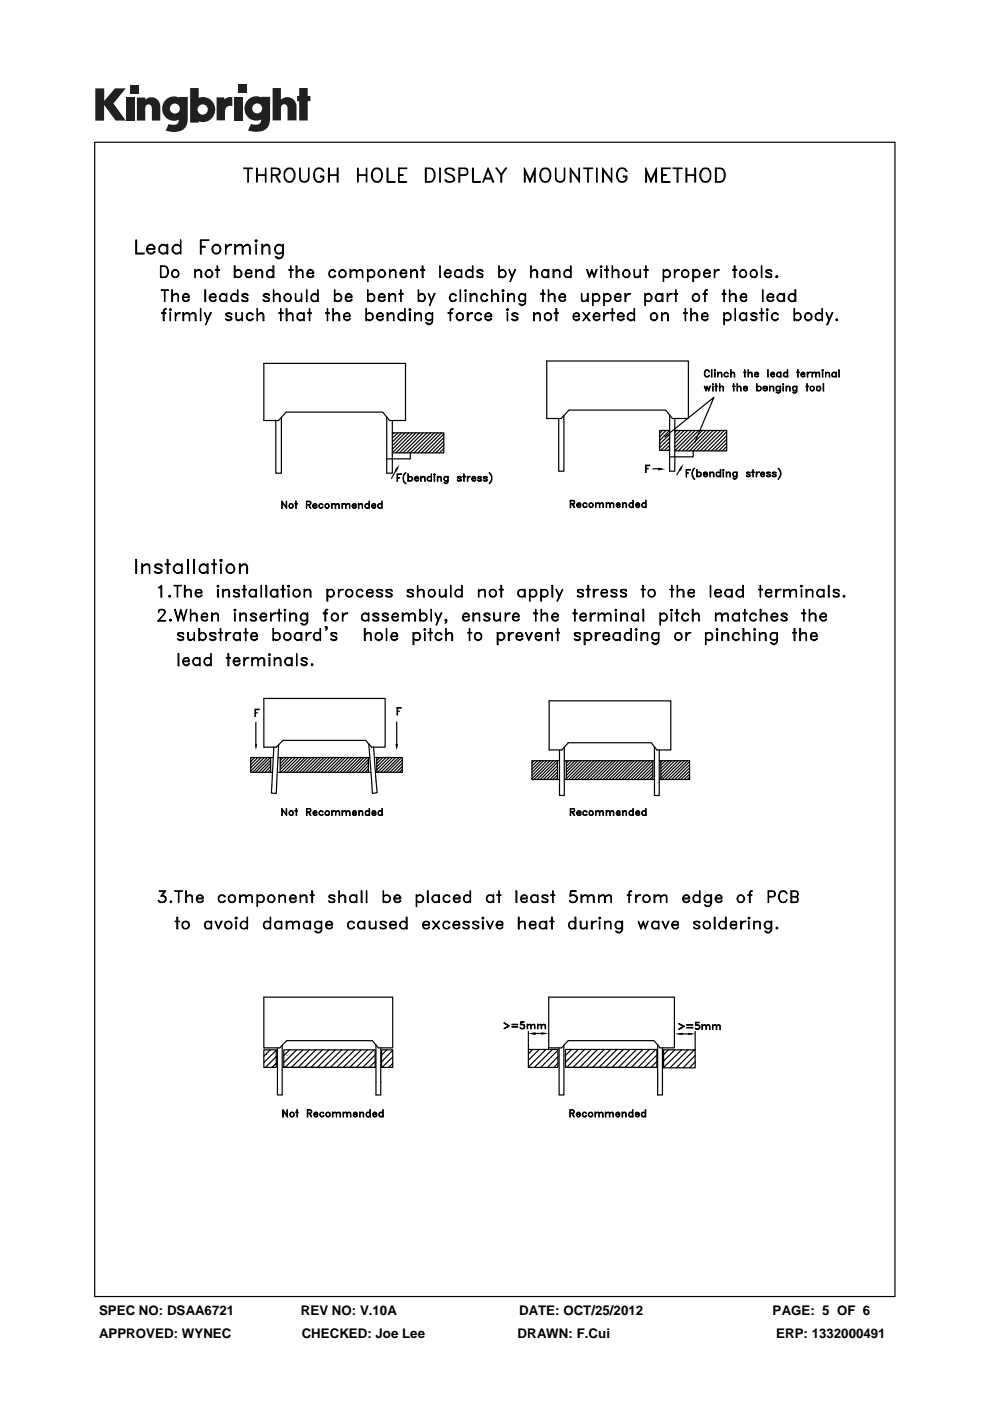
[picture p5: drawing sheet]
<svg xmlns="http://www.w3.org/2000/svg" width="210mm" height="297mm" viewBox="0 0 210 297" stroke-linecap="round" stroke-linejoin="round" font-family="sans-serif">
<defs><g id="words">
<g font-size="2.8">
<text x="21" y="278.7">SPEC NO: DSAA6721</text>
<text x="63.8" y="278.7">REV NO: V.10A</text>
<text x="110.1" y="278.7">DATE: OCT/25/2012</text>
<text x="163.9" y="278.7">PAGE: 5 OF 6</text>
<text x="21" y="283.6">APPROVED: WYNEC</text>
<text x="64" y="283.6">CHECKED: Joe Lee</text>
<text x="109.8" y="283.6">DRAWN: F.Cui</text>
<text x="164.6" y="283.6">ERP: 1332000491</text>
</g>
</g></defs>
<g fill="#231f20">
<path d="M20.2 18.7h1.9v2.7l2.3-2.7h2.3l-2.6 3.2 2.6 3.7h-2.2l-2.4-3.3v3.3h-1.9z"/>
<path d="M26.7 20.7h1.8v4.9h-1.8z"/>
<path d="M49.6 20.7h1.8v4.9h-1.8z"/>
<path d="M27.6 18h1.8v1.8h-1.8z"/>
<path d="M50.6 17.9h1.8v1.8h-1.8z"/>
<path d="M29 20.7h1.8v.4a1.9 1.9 0 0 1 2.2-.3 1.9 1.9 0 0 1 1 2v2.8h-1.8v-2.7a.7 .7 0 0 0-.7-.8 .7 .7 0 0 0-.7 .8v2.7h-1.8z"/>
<path d="M45.9 20.6h1.7v.5a2.02 2.02 0 0 1 1.7-.5v1.9h-.2a1.12 1.12 0 0 0-1.4 1.3v1.7h-1.8z"/>
<path d="M57.8 18.7h1.8v2.4a1.98 1.98 0 0 1 2.2-.3 1.98 1.98 0 0 1 1.1 2v2.7h-1.9v-2.6a.7 .7 0 0 0-.7-.8 .7 .7 0 0 0-.7 .8v2.6h-1.8z"/>
<path d="M63.5 18.7h1.8v1.6h.5v1.1h-.5v4.1h-1.8v-4.1h-.5v-1.1h.5z"/>
<path d="M40.3 18.7v7.3h1.8v-.3a2.63 2.63 0 0 0 3.5-2.5 2.63 2.63 0 0 0-3.5-2.5v-2zM41.9 23.2a1.1 1.1 0 0 1 2.2 0 1.1 1.1 0 0 1-2.2 0z"/>
<path d="M35.3 21a2.56 2.56 0 0 0-.6 3.3 2.56 2.56 0 0 0 3.2 1.1 1.09 1.09 0 0 1-1.5 1.1l-.6-.2-.7 1.4a5.3 5.3 0 0 0 3.8-.2 2.69 2.69 0 0 0 .9-2.4v-4.5h-1.8v.1l-.8-.2a2.44 2.44 0 0 0-1.9 .5zM36 23a1.06 1.06 0 0 1 2.1 0 1.06 1.06 0 0 1-2.1 0z"/>
<path d="M52.8 21a2.56 2.56 0 0 0-.6 3.3 2.56 2.56 0 0 0 3.2 1 1.09 1.09 0 0 1-1.5 1.1l-.7-.1-.6 1.4a5.3 5.3 0 0 0 3.7-.3 2.69 2.69 0 0 0 1-2.3v-4.6h-1.8v.2l-.9-.3a2.44 2.44 0 0 0-1.8 .6zM53.5 23a1.06 1.06 0 0 1 2.1 0 1.06 1.06 0 0 1-2.1 0z"/>
</g>
<g fill="#000">
<path d="M84.7 98.5l-.6 1.5-.4-.3zM139.6 99.1l1.5 .4-1.5 .2zM145 98.3l-.6 1.5-.4-.2zM54.1 157.7h.4l-.2 1.4zM83.9 157.7h.5l-.3 1.4zM112.1 219.1l1.5-.2v.6zM114.8 218.9l1.6 .2-1.6 .3zM143 219.2l1.8-.3v.6zM145.9 218.9l1.5 .3-1.5 .3zM56.6 223.5v.1zM116.2 222.3l.1 .1z"/>
<path d="M20 30v245h169.9v-245zM20.2 30.3h169.5v244.5h-169.5z"/>
</g>
<g fill="none" stroke="#000" stroke-width=".25">
<path d="M51.7 35.6l1.8 .1zM52.6 35.7v2.9l.1-2.9M54.4 35.6l.1 3zM54.5 37.1h1.8M54.5 37.2h1.8M56.3 35.6l.1 3zM57.7 37.1h1l.4-.2 .2-.2-.2-.8-.4-.2h-1l-.1 2.9v-3h1.1a.76 .76 0 0 1 .8 .8 .76 .76 0 0 1-.8 .8h-1M58.4 37.2l.9 1.4h.1l-.8-1.4M60.9 35.7l.8-.1a1.68 1.68 0 0 1 0 3 1.35 1.35 0 0 1-1.4-1.9l.1-.4zM60.9 35.9a.97 .97 0 0 1 1-.1 .97 .97 0 0 1 .5 .9 1.51 1.51 0 0 1-.9 1.8 1.45 1.45 0 0 1-1.2-1.1 1.45 1.45 0 0 1 .6-1.5zM63.6 35.6l.1 2.2a.9 .9 0 0 0 .9 .7 .9 .9 0 0 0 .8-.7v-2.2l.1 2.2a.98 .98 0 0 1-.9 .8 .98 .98 0 0 1-1-.8zM66.9 35.9a1.06 1.06 0 0 1 1.8 .4 1.01 1.01 0 0 0-1.2-.6 1.01 1.01 0 0 0-.8 1 1.45 1.45 0 0 0 .7 1.8 1.03 1.03 0 0 0 1.2-.6v-.4h-.6v-.2h.7a1.02 1.02 0 0 1-.7 1.3 1.02 1.02 0 0 1-1.3-.7 1.86 1.86 0 0 1 .2-2z"/>
<path d="M69.7 35.6h.1v3h-.1zM69.8 37.1h1.7M69.8 37.2h1.7M71.5 35.6h.2v3h-.2zM75.9 35.6v3zM75.9 37.1h1.8M75.9 37.2h1.8M77.7 35.6l.1 3zM79.4 35.7a1.14 1.14 0 0 1 1.7 1 1.34 1.34 0 0 1-.3 1.5 1.34 1.34 0 0 1-1.4 .3 1.87 1.87 0 0 1 0-2.8zM79.4 35.9a.97 .97 0 0 1 1-.1 .97 .97 0 0 1 .5 .9 1.32 1.32 0 0 1-.8 1.8 .99 .99 0 0 1-1.1-1l.1-1.2zM82.1 35.6h.2v2.9l1.5 .1h-1.7zM84.6 35.6h1.7l-1.6 .1v2.8l1.6 .1h-1.7z"/>
<path d="M84.7 37.1h.8l-.8 .1M90.2 35.6h1.1a1.51 1.51 0 0 1 1 1.9 1.44 1.44 0 0 1-1 1.1h-1.1zM90.4 35.7h.9a1.54 1.54 0 0 1 .8 1.4 1.54 1.54 0 0 1-.8 1.4h-.9zM93.3 35.6l.1 3zM94.6 35.7a1.62 1.62 0 0 1 1.8 .4h-.3l-.1-.2a1.04 1.04 0 0 0-1.4 .2v.6l1.1 .4a.76 .76 0 0 1 .7 .7 .76 .76 0 0 1-.7 .8l-1.1-.1-.2-.3 .4 .2a1.1 1.1 0 0 0 1.4-.2 .97 .97 0 0 0-.5-1 1.28 1.28 0 0 1-1.3-.9zM97.5 37.1h1.2l.3-.2a.75 .75 0 0 0-.3-1.2h-1.2v2.9h-.2v-3l1.7 .1a.84 .84 0 0 1-.3 1.5h-1.2M100.2 35.6h.2v2.9l1.5 .1h-1.7zM102.7 37.9h1.7M102.8 37.8h1.4M103.5 35.6l1.2 3h-.2l-1-2.5-1.1 2.5zM106.2 37.1l1-1.5h.2l-1 1.5v1.5h-.2v-1.5l-1-1.5h.2l1 1.5M111.2 35.6l1.2 2.6 1.1-2.6v3h-.2v-2.3l-.9 2.3-1-2.3v2.3h-.2z"/>
<path d="M115.1 35.7a1.14 1.14 0 0 1 1.7 1 1.34 1.34 0 0 1-.3 1.5 1.34 1.34 0 0 1-1.4 .3 1.87 1.87 0 0 1 0-2.8zM115.1 35.9a.97 .97 0 0 1 1-.1 .97 .97 0 0 1 .5 .9 1.32 1.32 0 0 1-.8 1.8 .99 .99 0 0 1-1.1-1l.1-1.2zM117.8 35.6l.1 2.2a.9 .9 0 0 0 .9 .7 .9 .9 0 0 0 .9-.7v-2.2l.1 2.2a.98 .98 0 0 1-1 .8 .98 .98 0 0 1-1-.8zM121 35.6l1.8 2.6 .1-2.6v3l-1.8-2.5v2.5h-.1zM123.8 35.6l1.9 .1zM124.7 35.7v2.9l.1-2.9M126.5 35.6l.1 3zM127.8 35.6l1.9 2.6 .1-2.6v3l-1.8-2.5v2.5h-.2zM131.2 35.9a1.11 1.11 0 0 1 1.8 .4l-.8-.6h-.6a1.72 1.72 0 0 0 0 2.8h.6a.97 .97 0 0 0 .6-1h-.6v-.2h.8a1.06 1.06 0 0 1-.8 1.3 1.06 1.06 0 0 1-1.3-.7 1.78 1.78 0 0 1 .3-2zM137 35.6l1.1 2.6 1.1-2.6v3h-.1v-2.3l-1 2.3-1-2.3v2.3h-.1zM140.3 35.6h1.8l-1.6 .1v2.8l1.6 .1h-1.8zM140.5 37.1h.9l-.9 .1"/>
<path d="M142.8 35.6l1.9 .1zM143.6 35.7v2.9h.2v-2.9M145.5 35.6h.2v3h-.2zM145.7 37.1h1.7M145.7 37.2h1.7M147.4 35.6h.1v3h-.1zM149.1 35.7a1.1 1.1 0 0 1 1.1 0 1.1 1.1 0 0 1 .5 1 1.47 1.47 0 0 1-.8 1.9 1.39 1.39 0 0 1-1.5-1.7zM149.1 35.9a1.02 1.02 0 0 1 1.6 .8 1.51 1.51 0 0 1-.9 1.8 1.01 1.01 0 0 1-1.2-1v-.8zM151.8 35.6h1a1.37 1.37 0 0 1 1 1.9 1.16 1.16 0 0 1-1 1.1h-1zM151.9 35.7h.9a1.54 1.54 0 0 1 .9 1.4 1.54 1.54 0 0 1-.9 1.4h-.9zM28.8 50.9h.2v2.8h1.6v.1h-1.8zM31.3 52.7h1.4l-.2-.5a.78 .78 0 0 0-1.1 0 .93 .93 0 0 0 .4 1.5l.7-.1 .2-.3 .2 .1a.99 .99 0 0 1-1.4 .3 .99 .99 0 0 1-.3-1.3 .99 .99 0 0 1 1.3-.4l.4 .4v.4h-1.6"/>
<path d="M33.8 52.2a.95 .95 0 0 1 1.6 0l-.6-.2a.89 .89 0 0 0-1 1l.2 .4 .4 .3 1-.3a1 1 0 0 1-1.4 .2 1 1 0 0 1-.2-1.4zM34 56.4h.9a1.3 1.3 0 0 1 .9 1.2 1.3 1.3 0 0 1-.9 1.2h-.9zM34.1 56.5h.8a1.26 1.26 0 0 1 .4 2l-.4 .3h-.8zM35.4 51.8h.2v2h-.2zM36.7 52.2a.95 .95 0 0 1 1.6 0l-.6-.2a.89 .89 0 0 0-1 1l.1 .4 .5 .3 1-.3a1 1 0 0 1-1.4 .2 1 1 0 0 1-.2-1.4zM36.8 57.4h.8l.3 .5a.7 .7 0 0 1-.7 .9 .7 .7 0 0 1-.7-.9zM38.3 50.9l.1 2.9zM41.3 57.1l.1 1.7zM41.4 57.7l.6-.6 .6 .2 .2 .4v1.1h-.2v-1.1a.54 .54 0 0 0-.9-.3zM42.5 50.9h1.8l-1.6 .1v2.8h-.2zM42.7 52.2h.8v.2h-.8M45.2 52.2a.94 .94 0 0 1 1.4 0 1.1 1.1 0 0 1-.5 1.5l-.7-.1a1.39 1.39 0 0 1-.2-1.4z"/>
<path d="M45.4 52a.96 .96 0 0 1 1.3 .3 .96 .96 0 0 1-.2 1.3 .96 .96 0 0 1-1.4-.2 1.07 1.07 0 0 1 .3-1.4zM45.7 57.1h.9v.2h-.9zM46.1 56.4v2.4zM47.8 51.8l.1 2zM48.1 52.2l.6-.4h.4v.2a1.22 1.22 0 0 0-1.2 .7zM49.7 56.4h.2v2.4h-.2zM49.8 51.8h.2v2h-.2zM49.9 57.6a.83 .83 0 0 1 1.3-.1 .83 .83 0 0 1-.2 1.3 .85 .85 0 0 1-1.1-.3l.5 .3a.75 .75 0 0 0 .7-.6 .75 .75 0 0 0-.4-.9zM50.4 52l.3-.2 .7 .2 .2 .4v1.4h-.2v-1.4l-.2-.2a.88 .88 0 0 0-1.2 .2zM52 52l.2-.2 .7 .2 .2 .4v1.4h-.2l-.1-1.6a.87 .87 0 0 0-1.2 .2zM52.2 57.9h1.1v-.2a.65 .65 0 0 0-.8-.4 .65 .65 0 0 0-.3 .9 .6 .6 0 0 0 .5 .6 .6 .6 0 0 0 .6-.5l.1 .2a.82 .82 0 0 1-1.1 .1 .82 .82 0 0 1-.1-1.1 .82 .82 0 0 1 1.1-.1l.1 .6h-1.2M54.1 51l.3-.1 .1 .2-.2 .2z"/>
<path d="M54.3 57.1l.1 1.7zM54.3 51h.1M54.3 51.8l.1 2zM54.3 51l.1 .1zM54.4 57.7l.5-.6h.5l.3 .6v1.1h-.2v-1.1a.48 .48 0 0 0-.7-.3zM55.5 51.8h.2v2h-.2zM56.1 52l.3-.2 .7 .2 .1 .4v1.4h-.1l-.1-1.6a.87 .87 0 0 0-1.3 .2zM56.9 57.3a.6 .6 0 0 1 1 .3l-.4-.3a.73 .73 0 0 0-.9 .7 .73 .73 0 0 0 .9 .8l.4-.3a.8 .8 0 0 1-1.3 .1 .8 .8 0 0 1 .3-1.3zM57.9 56.4h.2v2.4h-.2zM58.7 52a.85 .85 0 0 1 1.2 .2l-1-.2a.88 .88 0 0 0-.5 1 .88 .88 0 0 0 .9 .7l.6-.3a.98 .98 0 0 1-1.5 .1 .98 .98 0 0 1 .3-1.5zM59.9 51.8h.2v2.2a.91 .91 0 0 1-.7 .8 .91 .91 0 0 1-1-.4l.8 .3 .6-.3 .1-.4zM61.3 57.1h.8v.2h-.8z"/>
<path d="M61.6 56.4l.1 2.4zM62.8 56.4h.2v2.4h-.2zM63 57.7l.6-.6 .6 .2 .1 1.5-.1-1.1a.58 .58 0 0 0-.9-.3zM65.2 57.9h1.2v-.2a.6 .6 0 0 0-1-.3l-.2 .5a.69 .69 0 0 0 .3 .7 .69 .69 0 0 0 .8 0l.1-.3 .1 .2-.2 .3h-.6a.84 .84 0 0 1-.6-1 .84 .84 0 0 1 1-.6l.4 .5v.3h-1.3M69.8 57.6a.74 .74 0 0 1 .7-.5 .74 .74 0 0 1 .7 .5l-.2 .1a.6 .6 0 0 0-.9-.3l-.3 .5a.69 .69 0 0 0 .4 .7 .69 .69 0 0 0 .7 0l.1-.3 .2 .2a.82 .82 0 0 1-1.2 .2 .82 .82 0 0 1-.2-1.1zM72.2 57.4h.9l.2 .5a.7 .7 0 0 1-.7 .9 .7 .7 0 0 1-.6-.9zM74.2 57.1h.2v1.7h-.2zM74.4 57.7l.6-.6 .6 .2 .1 1.5-.1-1.1a.58 .58 0 0 0-.8-.3zM76 57.3l.3-.2 .6 .2 .1 1.5-.1-1.1a.54 .54 0 0 0-.9-.3l-.3 .3zM78 57.1l.1 2.6zM82.6 57.1l.1 1.7zM82.7 57.7l.6-.6 .6 .2 .1 1.5-.1-1.1a.54 .54 0 0 0-.9-.3z"/>
<path d="M85 57.9h1.2l-.2-.5a.74 .74 0 0 0-1 .4 .74 .74 0 0 0 .4 1h.4l.4-.5 .1 .2a.82 .82 0 0 1-1.2 .1 .82 .82 0 0 1-.1-1.1 .82 .82 0 0 1 1.2-.1l.1 .6h-1.3M87.1 57.1l.1 1.7zM87.2 57.7l.6-.5h.4l.3 .5v1.1h-.1v-1.1a.48 .48 0 0 0-.8-.3zM89.2 57.1h.9v.2h-.9zM89.6 56.4h.1v2.4h-.1zM93.3 56.4l.1 2.4zM94.4 57.9h1.2v-.2a.66 .66 0 0 0-.9-.2 .66 .66 0 0 0-.2 .9 .66 .66 0 0 0 .9 .2l.2-.3 .1 .2a.79 .79 0 0 1-1.2 .2 .79 .79 0 0 1-.1-1.1l.4-.4a.74 .74 0 0 1 .9 .8h-1.3M96.5 57.6a.74 .74 0 0 1 .7-.5 .74 .74 0 0 1 .7 .5l-.6-.3a.73 .73 0 0 0-.8 .7 .73 .73 0 0 0 .8 .8l.6-.3a.82 .82 0 0 1-1.2 .2 .82 .82 0 0 1-.2-1.1zM97.9 57.2v1.6zM100.2 56.4l.1 2.4zM101.2 57.7l1.1 .5 .1 .3a.73 .73 0 0 1-1.2 0l.2 .3M101.2 58.6l.5 .2 .6-.2"/>
<path d="M101.2 57.4h1.1M101.4 57.3l-.2 .3 .2 .1M102.3 57.3l.1 .3-.1-.3a.75 .75 0 0 0-1.1 .3l.3 .3 .8 .4M102.3 58.2v.6M105.8 56.4l.1 2.4zM108.6 58.6l-.7-1.4 .7 1.6M109.2 57.2h.2l-1.2 2.5zM112.6 56.4l.1 2.4zM112.7 57.7l.6-.5h.4l.3 .5v1.1h-.2v-1.1a.54 .54 0 0 0-.8-.3zM115.2 57.3a.6 .6 0 0 1 1 .3l-.4-.3a.73 .73 0 0 0-.9 .7 .73 .73 0 0 0 .9 .8l.4-.3a.8 .8 0 0 1-1.3 .1 .8 .8 0 0 1 .3-1.3zM116.2 57.2h.2v1.6h-.2zM117.3 57.2h.2v1.6h-.2z"/>
<path d="M117.5 57.7l.6-.5 .6 .1 .1 1.5-.1-1.1a.58 .58 0 0 0-.9-.3zM121 56.4l.1 2.4zM124.4 57.2h.2l.4 1.3 .5-1.3 .5 1.3 .5-1.3h.1l-.6 1.6-.5-1.2-.5 1.2zM127.3 56.5h.3v.2zM127.5 56.5h.1M127.5 57.2l.1 1.6zM127.5 56.5l.1 .1zM128.2 57.2h.9v.1h-.9zM128.7 56.4v2.4zM129.8 56.4l.1 2.4zM129.9 57.7l.6-.5 .6 .1 .2 .4v1.1h-.2v-1.1a.54 .54 0 0 0-.8-.3zM132.6 57.2a.84 .84 0 0 1 1.1 .5 .84 .84 0 0 1-.6 1.1 .84 .84 0 0 1-1.1-.6l.2-.6z"/>
<path d="M134.5 57.2l.2 1.4 .5 .2 .6-.5-.4 .5h-.8zM135.8 57.2v1.6zM136.6 57.2h.9v.1h-.9zM136.9 56.4l.1 2.4zM140.7 57.2l.1 2.5zM143 57.2l.1 1.6zM143.5 57.3l.6-.1v.1l-.6 .1-.4 .5zM144.9 57.4a.71 .71 0 0 1 1 .2 .71 .71 0 0 1-.3 1 .71 .71 0 0 1-1-.4zM146.9 57.2h.2v2.5h-.2zM147.3 57.3a.79 .79 0 0 1 1 .2 .79 .79 0 0 1-.1 1.1 .79 .79 0 0 1-1.1-.1l.4 .3a.73 .73 0 0 0 .9-.8 .73 .73 0 0 0-.9-.7l-.4 .3zM149.3 57.9h1.2v-.2a.6 .6 0 0 0-.9-.3l-.3 .5a.69 .69 0 0 0 .3 .7 .69 .69 0 0 0 .8 0l.1-.3 .2 .2-.3 .3h-.6a.84 .84 0 0 1-.5-1 .84 .84 0 0 1 1-.6l.4 .5v.3h-1.4M151.5 57.2l.1 1.6z"/>
<path d="M151.7 57.6l.5-.4h.3v.1a.74 .74 0 0 0-.9 .6zM155.4 57.1h.8v.2h-.8zM155.7 56.4h.2v2.4h-.2zM157.2 57.4h.8l.3 .5a.7 .7 0 0 1-.7 .9 .7 .7 0 0 1-.7-.9zM159.5 57.3a.79 .79 0 0 1 1 .2 .79 .79 0 0 1 0 1 .8 .8 0 0 1-1.3 .1 .8 .8 0 0 1 .3-1.3zM161.5 56.4l.1 2.4zM162.5 57.7l1.1 .5 .1 .3a.73 .73 0 0 1-1.3 0l.3 .3M162.5 58.6l.4 .2 .7-.2M162.5 57.4h1.1M162.7 57.3l-.2 .3 .2 .1M163.5 57.3l.2 .3-.1-.3a.75 .75 0 0 0-1.2 .3l.4 .3 .8 .4M163.5 58.2v.6"/>
<path d="M164.5 58.6l.3-.1 .2 .3h-.3zM164.7 58.6h.1M164.7 58.6l.1 .2zM34.2 61.5l1.5 .1zM34.3 66.3h.8v.2h-.8zM34.9 65.6l-.1 2.4h-.2v-2l.4-.6h.2v.2l-.4 .1M34.9 61.6v2.3l.1-2.3M36.1 65.4l.2 .2-.1 .3-.2-.2zM36.1 65.6h.1M36.1 66.3l.1 1.7zM36.1 65.6l.1 .1zM36.4 61.5h.2v2.4h-.2z"/>
<path d="M36.6 62.7l.6-.5 .6 .2 .1 1.5-.1-1.2a.54 .54 0 0 0-.9-.2zM37.2 66.3l.1 1.7zM37.4 66.6l.5-.3h.3v.2h-.6l-.3 .6zM38.8 66.3h.2v1.7h-.2zM38.8 63h1.2v-.3a.6 .6 0 0 0-1-.2l-.2 .5a.69 .69 0 0 0 .3 .7 .69 .69 0 0 0 .8 0l.1-.3 .1 .2-.2 .2-.6 .1a.84 .84 0 0 1-.6-1 .84 .84 0 0 1 1-.6l.4 .4v.4h-1.3M39 66.8l.5-.5 .6 .2 .1 1.5-.1-1.2a.54 .54 0 0 0-.8-.3zM40.2 66.8l.6-.5h.4l.4 .5v1.2h-.2v-1.2a.54 .54 0 0 0-.8-.3zM42.5 65.4l.1 2.6zM43.4 61.5h.2v2.4h-.2zM44 67.7l-.6-1.4 .6 1.7M44.5 63h1.2v-.3a.68 .68 0 0 0-1.1-.1 .68 .68 0 0 0 .2 1.1l.6 .1 .3-.4 .1 .2a.82 .82 0 0 1-1.2 .1 .82 .82 0 0 1 0-1.2 .82 .82 0 0 1 1.1 0l.1 .6h-1.3M44.6 66.3h.2l-1.2 2.5z"/>
<path d="M48 66.8l1 .4 .2 .4a.82 .82 0 0 1-1.4 0l.3 .2M48 66.5h1M48 67.7h1M48 62.2l.1 1.7zM48.1 66.5v.4M48.9 66.5l.3 .1a.82 .82 0 0 0-1.4 0l.4 .5 .8 .3M48.9 67.2v.6M50 66.3l.1 1.2a.54 .54 0 0 0 .9 .2l.3-.2-.6 .5-.6-.2zM50.4 61.5l.1 2.4zM51.3 66.3l.1 1.7zM51.4 62.7l1.1 .5 .1 .4a.73 .73 0 0 1-1.3 0l.3 .2M51.4 63.7l.4 .1 .7-.1"/>
<path d="M51.4 62.5h1.1M51.6 62.4l-.2 .3 .2 .1M52.4 66.6l.4-.3h.5l.4 .3-.1 .2-.3-.3a.71 .71 0 0 0-.9 .5 .71 .71 0 0 0 .4 .8h.5l.3-.3 .1 .1a.81 .81 0 0 1-1.2 .2 .81 .81 0 0 1-.1-1.2zM52.4 63.2v.6M52.4 62.4l.2 .3-.1-.3a.75 .75 0 0 0-1.2 .3l.3 .3 .9 .3M54.5 65.4l.1 2.6zM54.6 66.8l.6-.5h.4l.4 .5v1.2h-.2v-1.2a.48 .48 0 0 0-.8-.3zM56 77h30v12.2h-3.4l-1.4-1.8h-20.5l-1.6 1.8h-3.1zM56 62.7l1.1 .5v.6a1.01 1.01 0 0 1-1.3-.2h.2v.2M56 62.5h1.1M56 63.7l.3 .1 .8-.1M56 62.4v.4"/>
<path d="M56.9 62.4l.2 .3a.74 .74 0 0 0-.6-.5 .74 .74 0 0 0-.7 .5l1.3 .6M56.9 63.2l.2 .2-.2 .4M58 61.5l.1 2.4zM58.1 62.7l.6-.5 .6 .2 .1 .3v1.2h-.1v-1.2a.54 .54 0 0 0-.9-.2zM59.2 66.3h.8v.2h-.8zM59.5 65.4l.1 2.6zM60.7 65.4h.2v2.6h-.2zM60.9 66.8l.6-.5 .6 .2v1.5v-1.2a.58 .58 0 0 0-.9-.3zM62.6 62.2l.2 1.5 .5 .1 .6-.4-.3 .4h-.9zM63.1 66.6l.5-.3h.3l.5 .3a.96 .96 0 0 0-1.2 0 .82 .82 0 0 0 .1 1.1l.6 .1 .5-.2-.5 .4h-.3a1.01 1.01 0 0 1-.5-1.4zM63.9 62.2l.1 1.7zM64.4 66.3l.1 1.7z"/>
<path d="M65 61.5l.1 2.4zM65.3 66.3h.7v.2h-.7zM65.6 65.4l.1 2.6zM67.4 61.5l.1 2.4zM69.1 66.3h.7v.2h-.7zM69.4 65.4l.1 2.6zM70.6 65.4l.1 2.6zM70.7 66.8l.6-.5 .6 .2 .1 .3v1.2h-.1v-1.2a.54 .54 0 0 0-.9-.3zM70.9 61.5l.1 2.4zM73 67.1h1.2v-.3a.66 .66 0 0 0-1.1-.2 .98 .98 0 0 0 .1 1.1 .6 .6 0 0 0 1-.2v.1l-.1 .2-.6 .2a1.01 1.01 0 0 1-.5-1.4l.5-.3a.66 .66 0 0 1 .7 .8h-1.2M73.3 63h1.2v-.3a.6 .6 0 0 0-.9-.2l-.3 .5a.69 .69 0 0 0 .3 .7 .69 .69 0 0 0 .8 0l.1-.3 .2 .2-.3 .2-.6 .1a.84 .84 0 0 1-.5-1 .84 .84 0 0 1 1-.6l.4 .4v.4h-1.4M77.6 65.4l.1 2.6z"/>
<path d="M77.7 66.6l.5-.3h.4a1.01 1.01 0 0 1 .5 1.3l-.5 .4h-.4l-.5-.4a.96 .96 0 0 0 1.2 0 .82 .82 0 0 0-.1-1.1h-.6zM78 61.5l.1 2.4zM80 67.1h1.2l-.1-.6h-.7a.72 .72 0 0 0-.3 1 .72 .72 0 0 0 1 .2l.1-.2 .1 .1a.81 .81 0 0 1-1.2 .2 .81 .81 0 0 1-.1-1.2 .81 .81 0 0 1 1.2-.1l.1 .6h-1.3M80.3 63h1.2v-.3a.68 .68 0 0 0-1.1-.1 .68 .68 0 0 0 .2 1.1l.6 .1 .3-.4 .2 .2-.3 .2-.6 .1a.84 .84 0 0 1-.5-1 .84 .84 0 0 1 1-.6l.4 .4v.4h-1.4M82.1 66.3h.2v1.7h-.2zM82.3 66.8l.6-.5 .6 .2 .1 1.5-.1-1.2a.58 .58 0 0 0-.9-.3zM82.5 62.2h.1v1.7h-.1zM83 62.4l.2-.2 .6 .2 .1 1.5-.1-1.2a.54 .54 0 0 0-.8-.2l-.4 .2zM84.5 66.6l.5-.3h.3l.5 .3a.96 .96 0 0 0-1.1 0 .82 .82 0 0 0 0 1.1l.6 .1 .5-.2-.5 .4h-.3a1.01 1.01 0 0 1-.5-1.4zM84.7 62.2h.8v.2h-.8zM85 61.5l.1 2.4zM85.8 65.4l.1 2.6z"/>
<path d="M86.9 65.4l.2 .2-.1 .3-.2-.2zM86.9 65.6h.1M86.9 66.3h.1v1.7h-.1zM86.9 65.6l.1 .1zM88 66.3v1.7zM88 66.8l.7-.5 .6 .2 .1 1.5-.1-1.2a.58 .58 0 0 0-.8-.3zM88.7 61.5l.1 2.4zM88.8 62.7a.83 .83 0 0 1 1.3-.1 .83 .83 0 0 1-.2 1.2 .85 .85 0 0 1-1.1-.2l.5 .2a.75 .75 0 0 0 .8-.5 .75 .75 0 0 0-.5-.9zM90.3 66.6l.5-.3h.4l.5 .3a.96 .96 0 0 0-1.2 0 .82 .82 0 0 0 .1 1.1l.6 .1 .5-.2-.5 .4h-.4a1.01 1.01 0 0 1-.5-1.4zM91.5 63.7l-.7-1.5 .7 1.7M91.7 66.3l.1 1.8a.75 .75 0 0 1-.6 .7 .75 .75 0 0 1-.9-.4h.3a.6 .6 0 0 0 .8 .2l.3-.5zM92.1 62.2h.2l-1.2 2.6z"/>
<path d="M95.1 66.3h.8v.2h-.8zM95.7 62.4a.59 .59 0 0 1 .6-.2 .59 .59 0 0 1 .4 .5 .65 .65 0 0 0-.9-.3 .65 .65 0 0 0-.3 .8 .6 .6 0 0 0 .5 .7 .6 .6 0 0 0 .7-.5l.1 .2a.83 .83 0 0 1-1.3 .1 .83 .83 0 0 1 .2-1.3zM95.7 65.6l-.2 2.4v-2l.1-.4 .5-.2v.2l-.5 .1M97.1 66.5l.6-.2a1.01 1.01 0 0 1 .5 1.3l-.5 .4a.85 .85 0 0 1-.9-.6 .85 .85 0 0 1 .3-.9zM97.6 61.5l.1 2.4zM98.5 61.6h.4l-.1 .2zM98.7 61.6h.1M98.7 62.2l.1 1.7zM98.7 61.6h.1zM99.1 66.3h.2v1.7h-.2zM99.4 66.6l.5-.3h.3v.2a.74 .74 0 0 0-.9 .6zM99.7 62.2h.2v1.7h-.2z"/>
<path d="M99.9 62.7l.6-.5 .6 .2 .1 1.5-.1-1.2a.54 .54 0 0 0-.9-.2zM100.8 66.6l.5-.3h.4l.4 .3-.1 .2a.66 .66 0 0 0-1.1-.2 .98 .98 0 0 0 .2 1.1 .6 .6 0 0 0 .9-.2l.1 .1-.2 .2-.6 .2a1.01 1.01 0 0 1-.5-1.4zM102.1 62.7a.74 .74 0 0 1 .7-.5 .74 .74 0 0 1 .6 .5h-.1a.6 .6 0 0 0-1-.2l-.2 .5a.69 .69 0 0 0 .3 .7 .69 .69 0 0 0 .8 0l.1-.3 .1 .2a.82 .82 0 0 1-1.1 .2 .82 .82 0 0 1-.2-1.1zM102.9 67.1h1.2v-.3a.6 .6 0 0 0-1-.2 .82 .82 0 0 0 .1 1.1 .6 .6 0 0 0 .9-.2l.2 .1-.5 .4h-.4a1.01 1.01 0 0 1-.5-1.4l.5-.3a.74 .74 0 0 1 .9 .8h-1.4M104.3 61.5l.1 2.4zM104.7 62.4l.3-.2 .6 .2 .1 .3v1.2h-.1v-1.2a.54 .54 0 0 0-.9-.2l-.3 .2zM106.5 61.6l.2-.1 .2 .1-.2 .2zM106.7 61.6h.1M106.7 62.2v1.7zM107.6 65.4l.2 .2-.1 .3-.2-.2zM107.6 65.6h.1M107.6 66.3l.1 1.7z"/>
<path d="M107.6 65.6l.1 .1zM107.7 62.2h.1v1.7h-.1zM107.8 62.7l.6-.5 .6 .2 .1 1.5-.1-1.2a.54 .54 0 0 0-.8-.2zM108.5 67.6l.3 .2M108.7 66.5h1M108.7 66.8l1 .4 .2 .4a.82 .82 0 0 1-1.4 0M108.7 67.7h1M108.8 66.5v.4M109.6 66.5l.3 .1a.82 .82 0 0 0-1.4 0l.4 .5 .8 .3M109.6 67.2v.6M110.3 62.4a.68 .68 0 0 1 1.1 .3l-.9-.3a.75 .75 0 0 0-.4 .9 .75 .75 0 0 0 .8 .5l.5-.2a.83 .83 0 0 1-1.3 .1 .83 .83 0 0 1 .2-1.3zM111.4 62.2v2.2l-.5 .4h-.4l-.4-.4 .6 .2 .6-.2z"/>
<path d="M113.2 66.3h.1v1.7h-.1zM113.3 66.8l.6-.5 .6 .2 .1 1.5-.1-1.2a.58 .58 0 0 0-.8-.3zM114.7 62.2h.8v.2h-.8zM115.1 61.5l.1 2.4zM115.5 66.6l.5-.3h.4a1.01 1.01 0 0 1 .5 1.3l-.5 .4h-.4a1.01 1.01 0 0 1-.5-1.4zM116 76.5h30v12.2h-3.4l-1.4-1.7h-20.5l-1.7 1.7h-3zM116.3 61.5l.1 2.4zM116.7 62.4l.3-.2 .6 .2 .1 .3v1.2h-.1v-1.2a.54 .54 0 0 0-.9-.2l-.3 .2zM117.6 66.3h.8v.2h-.8zM117.9 65.4h.2v2.6h-.2zM118.7 63h1.2v-.3a.66 .66 0 0 0-1-.1 .66 .66 0 0 0-.1 .9 .66 .66 0 0 0 .9 .2l.2-.3v.2a.79 .79 0 0 1-1.1 .2 .79 .79 0 0 1-.1-1.1l.4-.5a.74 .74 0 0 1 .8 .9h-1.2M121.6 67.1h1.2v-.3a.66 .66 0 0 0-1.1-.2 .98 .98 0 0 0 .2 1.1 .6 .6 0 0 0 .9-.2l.1 .1-.2 .2-.6 .2a1.01 1.01 0 0 1-.5-1.4l.5-.3a.66 .66 0 0 1 .8 .8h-1.3"/>
<path d="M123.3 62.2l.2 1.5 .5 .1 .6-.4-.3 .4h-.9zM123.7 66.3l1.4 1.7h-.2zM124.6 62.2h.2v1.7h-.2zM124.9 66.3h.2l-1.4 1.7zM125.7 62.2l.1 2.6zM125.9 67.1h1.2v-.3a.7 .7 0 0 0-1.1-.2l-.1 .6 .2 .5a.72 .72 0 0 0 1-.2l.1 .1-.5 .4a.82 .82 0 0 1-.9-1.1 .82 .82 0 0 1 1.3-.4l.1 .6h-1.3M128.1 66.3v1.7zM128.1 62.2l.1 2.6zM128.3 66.6l.4-.3h.5v.2a.88 .88 0 0 0-1.1 .6zM129.5 66.3h.8v.2h-.8zM129.8 65.4l.1 2.6zM130.4 63h1.2v-.3a.68 .68 0 0 0-1.1-.1 .68 .68 0 0 0 .2 1.1l.6 .1 .3-.4 .1 .2a.8 .8 0 0 1-1.3 0 .8 .8 0 0 1 .3-1.2 .63 .63 0 0 1 .8-.1 .63 .63 0 0 1 .2 .8h-1.3"/>
<path d="M131 67.1h1.2v-.3a.66 .66 0 0 0-1.1-.2 .98 .98 0 0 0 .2 1.1 .6 .6 0 0 0 .9-.2l.2 .1-.5 .4h-.4a1.01 1.01 0 0 1-.5-1.4l.5-.3a.74 .74 0 0 1 .9 .8h-1.4M132.6 62.2h.1v1.7h-.1zM132.8 62.7l.5-.5h.4v.2a.74 .74 0 0 0-1 .6zM133.1 66.6l.5-.3h.4l.5 .3a.96 .96 0 0 0-1.2 0 .82 .82 0 0 0 .1 1.1l.6 .1 .5-.2-.5 .4h-.4a1.01 1.01 0 0 1-.5-1.4zM134.5 65.4l.1 2.6zM136.8 62.2l.1 2.6zM136.9 62.7a.83 .83 0 0 1 1.3-.1 .83 .83 0 0 1-.2 1.2 .85 .85 0 0 1-1.1-.2l.5 .2a.75 .75 0 0 0 .7-.5 .75 .75 0 0 0-.4-.9zM138.1 66.6l.5-.3a.85 .85 0 0 1 .9 .8 .85 .85 0 0 1-.9 .9 1.01 1.01 0 0 1-.5-1.4zM139.3 62.4l.7-.2 .4 .5-.4-.3h-.4a.76 .76 0 0 0-.4 .9 .76 .76 0 0 0 .8 .5l.4-.2a.83 .83 0 0 1-1.3 .1 .83 .83 0 0 1 .2-1.3zM140.3 66.3l.1 1.7zM140.4 66.8l.6-.5 .6 .2 .2 .3v1.2h-.2v-1.2a.54 .54 0 0 0-.8-.3zM140.4 62.2h.2v1.7h-.2z"/>
<path d="M141.5 62.2l.1 1.7zM141.9 62.4l.6-.2v.2l-.6 .1-.3 .5zM143 62.2h.7v.2h-.7zM143.3 61.5l.1 2.4zM145 66.3h.8v.2h-.8zM145.3 65.4l.1 2.6zM146.5 65.4l.1 2.6zM146.6 66.8l.6-.5 .6 .2 .2 .3v1.2h-.2v-1.2a.54 .54 0 0 0-.9-.3zM147.2 62.5a.71 .71 0 0 1 1 .2 .71 .71 0 0 1-.3 1 .71 .71 0 0 1-1-.5zM148.9 67.1h1.2v-.3a.66 .66 0 0 0-1.1-.2 .98 .98 0 0 0 .1 1.1 .6 .6 0 0 0 1-.2l.1 .1-.2 .2-.6 .2a1.01 1.01 0 0 1-.5-1.4l.5-.3a.66 .66 0 0 1 .8 .8h-1.3M149.1 62.2h.9v.2h-.9zM149.7 78.5l.3-.1 .5 .4-.6-.3a.79 .79 0 0 0-.1 1.4l.7-.3-.6 .3a.84 .84 0 0 1-.2-1.4z"/>
<path d="M149.7 61.6l-.1 .3-.1 2v-2l.1-.3 .5-.1-.5 .1M150.9 78.4l.1 1.5zM151.5 78.5l.2-.1 .1 .2-.2 .1zM151.6 78.5h.1M151.6 78.9l.1 1zM151.6 78.5l.1 .1zM152.3 79.2l.4-.3 .3 .1 .1 .9-.2-.8-.2-.1zM152.3 78.9v1M153.2 62.2h.8v.2h-.8zM153.5 66.3l.1 2.5zM153.5 61.5l.1 2.4zM153.6 66.6l.5-.3h.4a1.01 1.01 0 0 1 .5 1.3l-.5 .4h-.4l-.5-.4a.96 .96 0 0 0 1.2 0 .82 .82 0 0 0-.1-1.1h-.6z"/>
<path d="M153.8 79a.35 .35 0 0 1 .4-.1 .35 .35 0 0 1 .2 .3 .4 .4 0 0 0-.5-.2 .4 .4 0 0 0-.3 .5l.1 .3h.3h.5l-.4 .1-.5-.1v-.6zM154.7 61.5l.1 2.4zM154.8 62.7l.6-.5h.4l.4 .5v1.2h-.2v-1.2a.54 .54 0 0 0-.9-.2zM155 78.4l.1 1.5zM155.2 79h.5l.1 .9-.1-.8-.3-.1-.3 .2zM155.9 65.4l.1 2.6zM157 66.6l.4-.3h.4l.5 .3a.96 .96 0 0 0-1.2 0v1a.96 .96 0 0 0 1.2 0l-.5 .4a.85 .85 0 0 1-.9-.4 .85 .85 0 0 1 .1-1zM157.1 63h1.2v-.3a.68 .68 0 0 0-1.1-.1 .68 .68 0 0 0 .1 1.1l.6 .1 .4-.4 .1 .2a.8 .8 0 0 1-1.3 0 .8 .8 0 0 1 .2-1.2 .63 .63 0 0 1 .8-.1 .63 .63 0 0 1 .3 .8h-1.3M157.8 78.9l.4 .1zM157.9 78.4l.1 1.5zM158.3 66.3l.1 1.7zM158.7 79.2l.4-.3 .4 .1v.9l-.1-.8-.3-.1z"/>
<path d="M158.7 78.4v1.5M159.4 66.5h1M159.4 66.8l1 .4 .2 .4a.82 .82 0 0 1-1.4 0l.3 .2M159.4 67.7h1M159.5 66.5v.4M160.1 79.3h.7a.39 .39 0 0 0-.5-.3 .39 .39 0 0 0-.2 .5v.3h.3h.5l-.3 .1-.5-.1v-.6a.45 .45 0 0 1 .5-.3 .45 .45 0 0 1 .3 .5h-.8M160.3 66.5l.3 .1a.82 .82 0 0 0-1.4 0l.3 .5 .9 .3M160.3 67.2v.6M161.2 66.3h.8v.2h-.8zM161.5 65.4l.1 2.6zM161.7 61.5l.1 2.4zM162.7 65.4l.2 .2-.1 .3-.2-.2z"/>
<path d="M162.7 65.6h.1M162.7 66.3l.1 1.7zM162.7 65.6l.1 .1zM162.8 63h1.2v-.3a.72 .72 0 0 0-1-.2l-.2 .5a.67 .67 0 0 0 .4 .8 .67 .67 0 0 0 .8-.4l.1 .2a.82 .82 0 0 1-1.2 .1 .82 .82 0 0 1-.1-1.2 .82 .82 0 0 1 1.2 0l.1 .6h-1.3M162.8 78.4l.1 1.5zM163.5 79.3h.7l-.2-.3a.43 .43 0 0 0-.5 .4 .43 .43 0 0 0 .5 .4l.2-.1 .1 .1a.49 .49 0 0 1-.7 0 .49 .49 0 0 1-.1-.6l.3-.3a.44 .44 0 0 1 .5 .5h-.8M163.8 66.6l.4-.3h.4l.4 .3v.2l-.4-.3h-.4a.71 .71 0 0 0-.4 .8 .71 .71 0 0 0 .8 .5l.4-.3v.1a.81 .81 0 0 1-1.1 .1 .81 .81 0 0 1-.1-1.1zM165 78.9l.5 .1 .1 .2-.3-.2a.43 .43 0 0 0-.5 .4 .43 .43 0 0 0 .5 .4h.3a.49 .49 0 0 1-.7 0 .49 .49 0 0 1-.1-.6zM165.4 62.2h.4l.4 .5-.4-.3a.73 .73 0 0 0-.8 .7 .73 .73 0 0 0 .8 .7l.4-.2a.79 .79 0 0 1-1.1 .2 .79 .79 0 0 1-.1-1.1zM165.6 78.9v1zM166.2 62.2h.2v1.7h-.2zM166.5 78.9l.4 .1 .1 .2-.3-.2a.43 .43 0 0 0-.5 .4 .43 .43 0 0 0 .5 .4h.3a.49 .49 0 0 1-.7 0 .49 .49 0 0 1-.1-.6z"/>
<path d="M167 78.4l.1 1.5zM167.6 62.4a.6 .6 0 0 1 1 .3l-.4-.3a.73 .73 0 0 0-.9 .7 .73 .73 0 0 0 .9 .7l.4-.2a.8 .8 0 0 1-1.3 0 .8 .8 0 0 1 .3-1.2zM168.4 65.4l.1 2.6zM168.5 66.6l.5-.3a.85 .85 0 0 1 1 .8 .85 .85 0 0 1-1 .9l-.5-.4a.96 .96 0 0 0 1.2 0v-1a.96 .96 0 0 0-1.2 0zM168.6 61.5h.2v2.4h-.2zM169 78.9l.5 .1zM169.2 78.4l.1 1.5zM170 79.3h.6l-.1-.3a.43 .43 0 0 0-.6 .4 .43 .43 0 0 0 .6 .4l.1-.1 .1 .1a.49 .49 0 0 1-.6 0 .49 .49 0 0 1-.1-.6l.2-.3a.44 .44 0 0 1 .5 .5h-.7M171 66.5h.6a.72 .72 0 0 1 .4 1 .72 .72 0 0 1-1 .2l-.2-.5zM171.2 78.9l.1 1zM171.5 79l.4-.1-.4 .2-.2 .2zM172.2 78.9l.1 1z"/>
<path d="M172.5 79h.5l.1 .9-.2-.8-.2-.1-.4 .2zM173 66.6l.5-.3h.3l.6 .3a.96 .96 0 0 0-1.2 0 .82 .82 0 0 0 .1 1.1l.5 .1 .6-.2-.6 .4h-.3a1.01 1.01 0 0 1-.5-1.4zM173.3 79h.5v.9v-.8a.45 .45 0 0 0-.7 .1zM174.4 65.4v2.6zM174.4 78.5l.1-.1 .1 .2-.2 .1zM174.4 78.5h.1M174.4 78.9l.1 1zM174.4 78.5l.1 .1zM175.1 79.2l.4-.3 .4 .1 .1 .9-.2-.8-.3-.1zM175.1 78.9v1M175.9 67.7l-.7-1.4 .7 1.7M176.5 66.3h.1l-1.1 2.5h-.1z"/>
<path d="M176.6 79a.45 .45 0 0 1 .7 .2l-.3-.2a.43 .43 0 0 0-.5 .4 .43 .43 0 0 0 .5 .4h.3l-.3 .1-.5-.1v-.6zM177.3 67.7h.4l-.1 .3h-.2zM177.3 78.9l.1 1zM177.4 67.7h.1M177.4 67.7l.2 .1zM177.9 78.4l.1 1.5zM59.7 88.5v11.8h-1.2v-11.1M82 88.4v11.9h1.2v-11.1M83.2 91.8h10.9v4.2h-10.9l4.2-4.2M83.6 91.8l-.4 .3M84.3 99.1l-1.3 2.3M84.4 91.8l-1.2 1.1"/>
<path d="M85.2 91.8l-2 1.9M85.9 91.8l-2.7 2.7M86.7 91.8l-3.5 3.4M88.2 91.8l-4.2 4.2M89 91.8l-4.3 4.2M89.7 91.8l-4.2 4.2M90.6 91.8l-4.3 4.2M91.3 91.8l-4.3 4.2v1.3h-5M92.1 91.8l-4.2 4.2M92.9 91.8l-4.3 4.2M93.6 91.8l-4.2 4.2M94.1 95.8l-.1 .2"/>
<path d="M94.1 95.1l-.9 .9M94.1 94.3l-1.7 1.7M94.1 93.6l-2.4 2.4M94.1 92.8l-3.2 3.2M94.1 92l-3.9 4M119.6 88.1v11.8h-1.1v-11.2M137 98.6h.8l-.8 .1v1.5zM137 99.3h.5l-.5 .1M138.5 99.4h1.8M139.9 93.4l2.1-2.1h-2.1v4.2h2.1M140.5 91.3l-.6 .6M141 92.6l10.4-8.4-4 9.6"/>
<path d="M141.3 91.3l-1.4 1.3M142 94.4l-1.1 1.1M142 92.9l-2.1 2M142 92.1l-2.1 2M142 93.6l-1.8 1.9M142 88v11.9h1.1v-11.2M142 95.2l-.3 .3M143.5 91.3l-.4 .4M144.3 91.3l-1.2 1.2M144.6 99l-1 1.7M145.1 91.3l-2 1.9M145.6 99.6h.8l-.8 .1v1.4z"/>
<path d="M145.8 91.3l-2.7 2.7M146.7 91.3l-3.6 3.5M147.1 99.4l.3-.1a1.52 1.52 0 0 0 0 2.3 1.53 1.53 0 0 1-.3-2.2zM147.4 91.3l-4.3 4.3h11v-4.3h-11M147.8 99.6l.1 1.5zM148.2 91.3l-4.3 4.3M149 91.3l-4.3 4.3M149.4 81.9l.3 .7 .3-.7 .3 .7 .4-.7-.4 1-.3-.9-.3 .9zM149.7 91.3l-4.2 4.3M150.5 91.3l-4.2 4.3M151.1 81.4h.2zM151.2 81.4h.1"/>
<path d="M151.2 81.9l.1 1zM151.3 91.3l-4.3 4.3v1.3h-5M151.7 81.9l.5 .1zM151.8 81.4l.1 1.5zM152 91.3l-4.2 4.3M152.6 81.4l.1 1.5zM152.7 82.1a.45 .45 0 0 1 .7-.1l.1 .9-.2-.9h-.4zM152.8 99.6l.1 1.5zM152.9 91.3l-4.4 4.3M153.3 99.7l.2-.1v.1l-.1 .1zM153.4 99.7h.1M153.4 99.7h.1z"/>
<path d="M153.6 91.3l-4.3 4.3M154.1 95.4l-.1 .2M154.1 94.7l-.9 .9M154.1 93.9l-1.7 1.7M154.1 93.1l-2.4 2.5M154.1 92.4l-3.2 3.2M154.1 91.5l-3.9 4.1M155.4 81.9l.5 .1zM155.6 81.4l.1 1.5zM156.3 81.4l.1 1.5zM156.4 82.1a.45 .45 0 0 1 .7-.1l.1 .9-.2-.9h-.4zM157.8 82.3h.6v-.2v-.1h-.6l.1 .7a.36 .36 0 0 0 .5-.2l.1 .1a.45 .45 0 0 1-.6 .2l-.1-.2a.48 .48 0 0 1 0-.6 .48 .48 0 0 1 .6 0l.1 .4h-.7"/>
<path d="M159.7 99.6v1.5M160.5 81.4l.1 1.5zM160.6 82l.3-.1 .5 .1v.6a.47 .47 0 0 1-.4 .3 .47 .47 0 0 1-.4-.3l.5 .2 .3-.4-.2-.4zM161.9 82.3h.8v-.2l-.1-.1h-.6l-.1 .4 .2 .3a.36 .36 0 0 0 .6-.2l.1 .1a.52 .52 0 0 1-.8 .2 .52 .52 0 0 1-.1-.8l.5-.1 .4 .2v.3h-.9M163.3 82.1a.55 .55 0 0 1 .7-.1l.1 .9-.2-.9zM163.3 81.9v1M164.6 82l.4-.1 .5 .1h-.7l-.2 .3 .1 .3 .3 .2 .5-.2a.47 .47 0 0 1-.5 .3 .47 .47 0 0 1-.4-.3zM165 99.3a1.38 1.38 0 0 1 0 2.3l.1-.2a1.41 1.41 0 0 0-.1-2.1zM165.5 81.9v1.2l-.2 .2h-.5l-.2-.2 .4 .2 .4-.2zM166 81.4h.2zM166.1 81.4h.1M166.1 81.9v1z"/>
<path d="M166.7 81.9l.1 1zM166.8 82.1a.45 .45 0 0 1 .7-.1l.1 .9-.2-.9h-.4zM168.3 82v.7l.4 .1 .2-.2-.2 .3a.5 .5 0 0 1-.6-.6 .5 .5 0 0 1 .8-.3zM168.9 81.9v1.2l-.1 .2h-.5l-.1-.2 .3 .2 .3-.2zM171 81.9l.5 .1zM171.1 81.4l.1 1.5zM171.9 82h.7a.48 .48 0 0 1 0 .6 .48 .48 0 0 1-.4 .2l-.3-.2zM173.3 82h.6a.48 .48 0 0 1 .1 .6 .48 .48 0 0 1-.5 .2l-.2-.2zM174.6 81.4l.1 1.5zM28.8 118.6h.2v3h-.2zM30.1 119.5h.1v2.1h-.1zM30.7 119.7l.2-.2 .8 .2 .1 1.9-.1-1.5a.6 .6 0 0 0-1-.2l-.5 .2z"/>
<path d="M32.9 119.9l.5-.2 .8 .2M33.1 119.7l-.2 .4 .2 .2M34 119.7l.2 .4h.2a.87 .87 0 0 0-.8-.6 .87 .87 0 0 0-.8 .6l.4 .4 1 .4M35.1 119.5h1v.2h-1zM35.5 118.6h.2v3h-.2zM38.5 119.5l.1 2.1zM39.8 118.6h.2v3h-.2zM41.1 118.6h.1v3h-.1zM43.9 119.5h.2v2.1h-.2zM45 119.5h.9v.2h-.9zM45.4 118.6l.1 3zM46.7 118.7l.2-.1 .2 .3-.3 .1z"/>
<path d="M46.8 118.7h.1M46.8 119.5l.1 2.1zM46.8 118.7l.1 .2zM48.3 119.9a.84 .84 0 0 1 1.2 .2 .84 .84 0 0 1-.2 1.1 .84 .84 0 0 1-1.1 0 1.27 1.27 0 0 1 .1-1.3zM50.8 119.5h.2v2.1h-.2zM51.4 119.7l.2-.2 .7 .2 .2 .4v1.5h-.2l-.1-1.7a.87 .87 0 0 0-1.2 .2zM59.8 106.3l.9 1.2 .1-1.2v1.5l-.9-1.3-.1 1.3zM61.4 107a.43 .43 0 0 1 .6 0 .43 .43 0 0 1 0 .6 .43 .43 0 0 1-.6-.1zM62.6 106.8h.5zM62.7 106.3l.1 1.5zM64.9 107.8h.2M65 106.3h.5l.4 .2-.1 .5h-.8l.8-.1 .1-.4-.9-.2v1.5z"/>
<path d="M65.4 107l.5 .8zM66.4 107.2h.7a.4 .4 0 0 0-.6-.2 .4 .4 0 0 0 0 .6 .4 .4 0 0 0 .6-.2l.1 .1a.46 .46 0 0 1-.6 .3 .46 .46 0 0 1-.2-.6v-.2a.45 .45 0 0 1 .5-.2 .45 .45 0 0 1 .3 .5h-.8M67.8 106.8h.4l.3 .2-.3-.2-.5 .2 .1 .6 .4 .1 .2-.3 .1 .1-.3 .3-.4-.1-.2-.3zM70.3 106.8l.1 1zM70.4 107a.45 .45 0 0 1 .7-.2l.1 1-.1-.8-.2-.2zM71.2 107l.3-.2h.4l.1 1-.1-.9-.4-.1zM72.6 106.8v1zM72.6 107a.45 .45 0 0 1 .7-.2l.1 1-.1-.8-.2-.2zM73.4 107l.3-.2h.5v1v-.8l-.3-.2zM74.8 107.2h.7a.4 .4 0 0 0-.6-.2 .4 .4 0 0 0 0 .6 .4 .4 0 0 0 .6-.2v.1a.48 .48 0 0 1-.7 .1 .48 .48 0 0 1 0-.7 .48 .48 0 0 1 .7 0v.4h-.7M76 106.8l.1 1zM76.1 107l.3-.2h.5v1v-.8l-.3-.2z"/>
<path d="M78.3 106.3v1.5M78.9 107.2h.8v-.2l-.4-.2a.45 .45 0 0 0-.4 .3 .45 .45 0 0 0 .1 .5l.2 .1 .5-.3-.1 .3-.4 .1-.4-.6 .4-.4 .5 .1v.4h-.8M81 106.3v1.5M84.2 100.5h1l-.9 .1v1.4zM84.3 101.3h.4h-.4M85.7 100.6l.4-.4-.5 .7v1l.4 .6a1.65 1.65 0 0 1-.3-1.9zM86.5 100.5l.1 1.5zM86.6 101.3l.6-.3a.56 .56 0 0 1 .3 .5 .56 .56 0 0 1-.3 .5l-.6-.2 .3 .1h.4l.1-.5-.5-.3zM88 101.4h.7a.42 .42 0 0 0-.6-.2 .42 .42 0 0 0-.1 .6 .42 .42 0 0 0 .6 .1l.2-.1a.5 .5 0 0 1-.8 .1 .5 .5 0 0 1 0-.7 .5 .5 0 0 1 .8 .1v.2h-.8M89.2 101l.1 1zM89.3 101.3l.4-.3 .4 .1 .1 .9-.2-.8-.3-.1zM91.5 100.5v1.5"/>
<path d="M92 100.6l.2-.1 .1 .2-.2 .1zM92.1 100.6h.1M92.1 101l.1 1zM92.1 100.6l.1 .1zM92.8 101l.1 1zM93 101.1h.5l.1 .9-.1-.8-.3-.1-.3 .2zM94.3 101.1l.4-.1 .3 .3-.3-.2a.43 .43 0 0 0-.5 .4 .43 .43 0 0 0 .5 .4l.3-.1-.3 .2h-.2l-.4-.4zM95 101l.1 1.1-.4 .4h-.2l-.3-.2 .5 .1 .3-.3zM97.1 101.9h.7M97.1 101.2h.7M97.1 101.3l.6 .3 .2 .2-.5 .2-.4-.2 .2 .1M97.2 101.1v.2"/>
<path d="M97.7 101.6v.3M97.7 101.1l.2 .2a.47 .47 0 0 0-.5-.3 .47 .47 0 0 0-.4 .3l.8 .4M98.2 101l.5 .1zM98.4 100.5v1.5zM99.1 101l.1 1zM99.4 101.1l.3-.1-.5 .4zM100.1 101.4h.7l-.1-.2a.42 .42 0 0 0-.6 .2 .42 .42 0 0 0 .3 .5l.5-.1-.3 .2-.4-.1-.1-.5 .3-.4a.44 .44 0 0 1 .5 .5h-.8M101.4 101.9h.6M101.4 101.2h.6M101.4 101.3l.5 .2 .2 .3-.1 .1-.4 .1-.3-.2 .2 .1M101.5 101.1v.2M102 101.1l.1 .2-.3-.3-.4 .1-.1 .2 .7 .4"/>
<path d="M102 101.6v.3M102.6 101.9h.7M102.6 101.2h.7M102.6 101.3l.6 .3 .2 .2-.5 .2-.4-.2 .2 .1M102.7 101.1v.2M103.2 101.6v.3M103.2 101.1l.2 .2a.47 .47 0 0 0-.5-.3 .47 .47 0 0 0-.4 .3l.8 .4M103.8 100.2h.1a1.64 1.64 0 0 1 .2 2l-.3 .3a1.54 1.54 0 0 0 0-2.3zM121 106.1h.5l.4 .2-.1 .5h-.8h.8v-.5l-.8-.1v1.4zM121.4 106.8l.5 .8-.4-.8M122.4 107h.8a.4 .4 0 0 0-.7-.2 .4 .4 0 0 0 0 .7 .4 .4 0 0 0 .7-.2v.1a.48 .48 0 0 1-.8 0 .48 .48 0 0 1 0-.7 .48 .48 0 0 1 .8 .1v.3h-.8M123.7 106.8l.3-.2 .5 .2a.44 .44 0 0 0-.6-.1 .44 .44 0 0 0-.2 .6 .44 .44 0 0 0 .6 .1l.1-.1 .1 .1-.5 .2-.3-.2z"/>
<path d="M125 106.8a.43 .43 0 0 1 .6 0 .43 .43 0 0 1 0 .6 .43 .43 0 0 1-.6 0zM126.4 106.8a.55 .55 0 0 1 .7-.1l.1 .9-.2-.8-.2-.1zM126.4 106.6v1M127.2 106.8a.45 .45 0 0 1 .7-.1l.1 .9-.1-.8-.2-.1zM128.6 106.6l.1 1zM128.7 106.8a.45 .45 0 0 1 .6-.1l.1 .9-.1-.8-.2-.1zM129.4 106.8a.45 .45 0 0 1 .7-.1l.1 .9-.1-.8-.2-.1zM130.8 107h.6l-.1-.3a.43 .43 0 0 0-.5 .4 .43 .43 0 0 0 .5 .4l.1-.2 .1 .1-.2 .2h-.3l-.3-.4 .1-.4 .2-.2h.3l.2 .2v.3h-.7M132 106.6l.1 1zM132.1 106.8a.45 .45 0 0 1 .7-.1l.1 .9-.1-.8-.2-.1zM134.2 106.1l.1 1.5zM134.9 107h.7v-.2a.41 .41 0 0 0-.6 .1 .41 .41 0 0 0 .2 .6h.2l.2-.2 .1 .1-.3 .2-.4-.1-.2-.3 .2-.5 .4-.1 .3 .2v.3h-.8"/>
<path d="M137 106.1v1.5zM145.5 101.1h.2M145.6 100.2h.4l-.4 .1M147.9 100.2l.3-.1 .5 .1v.6a.47 .47 0 0 1-.4 .3 .47 .47 0 0 1-.4-.3l.3 .2a.43 .43 0 0 0 .5-.4 .43 .43 0 0 0-.5-.4zM149.2 100.5h.8v-.2a.42 .42 0 0 0-.7 0 .42 .42 0 0 0 .1 .6 .36 .36 0 0 0 .6-.1h.1a.47 .47 0 0 1-.5 .3 .47 .47 0 0 1-.4-.3v-.6a.52 .52 0 0 1 .9 .1v.3h-.9M150.6 100.3a.55 .55 0 0 1 .7-.1l.1 .9-.1-.9h-.3zM150.6 100.1v1M151.9 100.2l.4-.1 .5 .1h-.4a.43 .43 0 0 0-.5 .4 .43 .43 0 0 0 .5 .4l.4-.2a.47 .47 0 0 1-.4 .3 .47 .47 0 0 1-.5-.3zM153.4 100.1l.1 1zM154 100.1l.1 1zM154.1 100.3a.45 .45 0 0 1 .7-.1l.1 .9-.1-.8-.2-.1zM156.2 100.1l.1 1.1-.3 .4h-.3l-.2-.3 .5 .2 .2-.3z"/>
<path d="M158.4 100.9h.6M158.4 100.3l.7 .5a.52 .52 0 0 1-.7 .2v-.2v.2M158.4 100.2v.2M158.4 100.2h.6M159 100.2h.1l-.3-.1-.4 .1v.2l.6 .4v-.1M159 100.8v.2M159.5 100.1l.5 .1zM160.4 100.1l.1 1zM160.6 100.2l.5-.1-.5 .1-.1 .3zM161.4 100.5h.7v-.2a.41 .41 0 0 0-.6 .1 .41 .41 0 0 0 .2 .6h.2l.2-.2h.1l-.3 .3h-.2l-.4-.6a.46 .46 0 0 1 .6-.4l.3 .2v.3h-.8M162.7 100.3l.7 .4v.3a.48 .48 0 0 1-.8-.2l.2 .2M162.7 100.2l.1 .2"/>
<path d="M162.7 100.9h.7M162.8 100.2h-.1h.7M163.3 100.2h.1M163.4 100.2l-.3-.1-.5 .1 .8 .6-.1-.1M163.4 100.8l-.1 .2M163.9 100.9h.6M163.9 100.3l.7 .5a.47 .47 0 0 1-.4 .3 .47 .47 0 0 1-.4-.3l.1 .2M163.9 100.2v.2M163.9 100.2h.6M164.5 100.2h.1l-.3-.1-.5 .1 .7 .6v-.1M164.5 100.8v.2M32.9 121.3h1.3"/>
<path d="M32.9 120.1l1.3 .6 .2 .5a.95 .95 0 0 1-1.6 0l.3 .2M33.6 131.6l1.5 .1h-1.6l1.1-1.2a.89 .89 0 0 0 .2-1.1h-1l-.2 .4a.46 .46 0 0 1 .4-.6h.6a.55 .55 0 0 1 .4 .4 .55 .55 0 0 1-.1 .5l-1.3 1.6M33.7 124.5l.6-.4v2.5h-.2v-2.3l-.4 .4zM34 120.7l.2 .3-.2 .4M35.8 126.3l.3-.1 .1 .3-.3 .1zM35.9 126.3h.1M35.9 126.3h.2v.2h-.2zM36.1 131.3l.2 .1-.1 .3-.2-.1zM36.1 131.4h.1M36.1 131.4h.1v.2h-.1zM36.9 124.1l1.5 .1zM36.9 120.1l.6-.6h.4l.6 .6-.6-.4a.86 .86 0 0 0-1 .9 .86 .86 0 0 0 1 .8l.6-.2a.98 .98 0 0 1-1.3 .2 .98 .98 0 0 1-.3-1.3z"/>
<path d="M37 129.2h.2l.6 2.1 .6-2.1 .6 2.1 .6-2.1-.6 2.5-.6-2.2-.6 2.2zM37.6 124.2v2.4l.1-2.4M37.8 134.6l1.1 .4v.6a.81 .81 0 0 1-1.2-.1l.2 .1M37.8 135.6h1.1M37.8 134.4l.4-.2 .7 .2M37.8 138.6h.1v2.5h-.1zM37.9 134.2l-.1 .3 .1 .2M38.8 134.2l.2 .3a.73 .73 0 0 0-1.3 0l.3 .4 .9 .3M38.8 135v.6M39.1 124.1h.2v2.5h-.2zM39.3 125.4a.89 .89 0 0 1 1.2-.3l.1 1.5-.1-1.2a.54 .54 0 0 0-.9-.3zM39.8 134.1h.2v1.2a.48 .48 0 0 0 .7 .3l.5-.3-.6 .5h-.5l-.1-.2-.2-.3z"/>
<path d="M40.4 129.2l.1 2.5zM40.5 130.5l.6-.5 .6 .1 .1 .4v1.2h-.1v-1.2a.54 .54 0 0 0-.9-.3zM41.2 134.1v1.7zM41.2 139.5a.85 .85 0 0 1 1.1 .3l-.5-.3a.74 .74 0 0 0-.8 .9l.2 .5 .3 .1 .8-.3a.83 .83 0 0 1-1.3 .1 .83 .83 0 0 1 .2-1.3zM41.5 125.6h1.2v-.2a.6 .6 0 0 0-1-.3l-.2 .5a.65 .65 0 0 0 .4 .8 .65 .65 0 0 0 .8-.2h.1a.79 .79 0 0 1-1.1 .2 .79 .79 0 0 1 0-1.2 .79 .79 0 0 1 1.1 .2v.3h-1.3M42.2 133.3h.1v2.5h-.1zM42.3 120.1l.6-.6h.5l.5 .6-.5-.4a.86 .86 0 0 0-1.1 .9 .86 .86 0 0 0 1.1 .8l.5-.2a.98 .98 0 0 1-1.3 .2 .98 .98 0 0 1-.3-1.3zM42.3 134.5a.73 .73 0 0 1 1.3 0 .81 .81 0 0 1-.1 1.1 .81 .81 0 0 1-1.2-.1l.9 .1a.76 .76 0 0 0 .4-.9 .76 .76 0 0 0-.8-.5zM42.3 139.4l.1 1.7zM42.8 130.7h1.1v-.2a.68 .68 0 0 0-1-.2 .68 .68 0 0 0 .1 1.1l.6 .2 .3-.4 .1 .1a.8 .8 0 0 1-1.2 .1 .8 .8 0 0 1 .2-1.3 .63 .63 0 0 1 .8 0 .63 .63 0 0 1 .2 .7h-1.2M43.4 139.8a.82 .82 0 0 1 1.3 0l-.5-.3a.74 .74 0 0 0-.8 .9l.2 .5 .3 .1 .8-.3a.82 .82 0 0 1-1.1 .2 .82 .82 0 0 1-.2-1.1zM44.5 134.6l1.1 .4 .2 .3a.65 .65 0 0 1-.8 .5l-.5-.3 .2 .1"/>
<path d="M44.5 134.4l.5-.2 .6 .2M44.5 135.6h1.1M44.7 134.2l-.2 .3 .2 .2M44.7 138.6l.1 2.5zM44.9 130h.1v1.7h-.1zM45 130.5l.6-.5 .6 .1 .1 1.6-.1-1.2a.58 .58 0 0 0-.8-.3zM45.6 134.2v.3h.2a1.01 1.01 0 0 0-1.3-.3v.5l1.1 .5M45.6 135v.6M46.1 124.2h.3l-.1 .3h-.2zM46.1 124.2h.1M46.1 125h.2v1.6h-.2zM46.1 124.2l.2 .1z"/>
<path d="M46.4 134.1l.8 .1zM46.7 133.3l.1 2.5zM47.2 125l.1 1.6zM47.3 125.4l.6-.4 .6 .1 .2 .3v1.2h-.2v-1.2a.48 .48 0 0 0-.7-.3zM47.9 134.1l.1 1.7zM48 139.4l.9 .1zM48.3 134.2l.6-.1a1.05 1.05 0 0 0-.9 .8zM48.3 138.6h.2v2.5h-.2zM49.6 125.4l1.1 .5v.6a.86 .86 0 0 1-1.2-.3l.2 .3M49.6 125.1h1.1M49.6 126.3l.4 .2 .7-.2M49.6 129.3l.3-.1 .1 .2-.2 .1z"/>
<path d="M49.7 125.1v.5M49.8 134.2a.85 .85 0 0 1 1.1 .3l-.5-.3a.76 .76 0 0 0-.8 .6 .76 .76 0 0 0 .4 .8l.9-.1-.5 .3a.89 .89 0 0 1-.9-.6 .89 .89 0 0 1 .3-1zM49.8 129.3h.1M49.8 130l.1 1.7zM49.8 129.3l.1 .1zM50.5 125.1l.3 .2-.1-.2a.86 .86 0 0 0-1.2 .2l.1 .3 1.1 .4M50.5 125.9l.2 .3-.2 .3M50.9 134.1l.1 1.7zM50.9 130l.1 1.7zM51 130.5l.6-.5 .6 .1v1.6v-1.2a.54 .54 0 0 0-.9-.3zM51.4 125l.8 .1zM51.7 124.1h.2v2.5h-.2z"/>
<path d="M51.7 134.1l.9 .1zM51.7 139.4l.1 1.7zM52.1 133.3l.1 2.5zM52.2 139.5h.5a.95 .95 0 0 0-.9 .6zM53.1 125.1l.4-.1 .5 .1 .3 .2-.9-.2h-.2l-.3 .5a.74 .74 0 0 0 .9 .9l.5-.3-.3 .3-.5 .1a.85 .85 0 0 1-.7-.6 .85 .85 0 0 1 .3-.9zM53.3 134.9h1.1v-.5a.59 .59 0 0 0-1 .1 .82 .82 0 0 0 .1 1.1 .6 .6 0 0 0 .9-.3l.2 .2-.5 .3h-.3a1.01 1.01 0 0 1-.5-1.3 .73 .73 0 0 1 .8-.4 .73 .73 0 0 1 .5 .9h-1.3M53.3 130.5a1.28 1.28 0 0 1 1.1 .8 .82 .82 0 0 1-1.3 0h.2v.3M53.3 130.2h1M53.3 131.4l.3 .2 .7-.2M53.3 130.1v.5M53.4 139.4l.1 1.7zM53.8 139.5h.9l.1 1.6-.2-1.4-.5-.2-.6 .5z"/>
<path d="M54.2 130.1l.1 .3h.1a.74 .74 0 0 0-.6-.5 .74 .74 0 0 0-.7 .5l.3 .3 .9 .4M54.2 131v.6M54.3 125l.1 1.6zM55.2 139.5h.8l.1 .5v1.1h-.1l-.1-1.4-.5-.2-.6 .5zM55.3 130.7h1.2v-.2a.65 .65 0 0 0-.9-.3 .65 .65 0 0 0-.3 .8 .62 .62 0 0 0 .5 .6 .62 .62 0 0 0 .7-.4l.1 .1a.82 .82 0 0 1-1.2 .1 .82 .82 0 0 1-.1-1.1 .82 .82 0 0 1 1.2-.1l.1 .6h-1.3M55.4 124.1l.1 2.5zM56.4 124.1h.2v2.5h-.2zM57.1 138.6l.2 .2-.1 .1h-.2zM57.1 138.8h.1M57.1 139.4h.1v1.7h-.1zM57.1 138.8l.1 .1zM57.4 130l.1 1.7z"/>
<path d="M57.7 125.1a.72 .72 0 0 1 1.1 .2l-.5-.2a.73 .73 0 0 0-.8 .7 .73 .73 0 0 0 .8 .7l.5-.3a.8 .8 0 0 1-1.3 .1 .8 .8 0 0 1 .2-1.2zM57.9 133.3l.1 2.5zM58 134.5a.85 .85 0 0 1 1.2-.2 .85 .85 0 0 1 .1 1.2l-.5 .3h-.3l-.5-.3a.96 .96 0 0 0 1.2 0 .83 .83 0 0 0-.4-1.3zM58.1 130h.4v.1a.88 .88 0 0 0-1 .6zM58.2 139.4v1.7zM58.6 139.5h.8l.2 .5v1.1h-.2l-.1-1.4-.5-.2-.6 .5zM58.8 125h.1v1.6h-.1zM58.8 130h.9v.1h-.9zM59.2 129.2l.1 2.5zM59.6 125l.8 .1zM59.9 124.1h.2v2.5h-.2zM60.4 134.5a.7 .7 0 0 1 1.1 0 .82 .82 0 0 1-.1 1.1h-.9a.98 .98 0 0 1-.1-1.1z"/>
<path d="M60.4 129.2l.2 .1-.2 .2-.1-.1zM60.4 129.3h.1M60.4 130v1.7zM60.4 129.3v.1zM60.5 134.2a.86 .86 0 0 1 1.1 .2 .86 .86 0 0 1 0 1.1l-.5 .3h-.3a1.01 1.01 0 0 1-.5-1.3zM60.8 139.5a.72 .72 0 0 1 1 .3l-.4-.3a.73 .73 0 0 0-.9 .8 .73 .73 0 0 0 .9 .7l.4-.3-.4 .4a.97 .97 0 0 1-1-1zM61 124.2h.4l-.1 .3h-.2zM61.1 124.2h.1M61.1 125h.2v1.6h-.2zM61.1 124.2l.2 .1zM61.5 130v1.7zM61.5 130.5l.6-.5 .6 .1 .2 .4v1.2h-.2v-1.2a.54 .54 0 0 0-.8-.3z"/>
<path d="M61.8 139.4h.2v1.7h-.2zM62.8 134.2a.72 .72 0 0 1 1 .3l-.4-.3a.78 .78 0 0 0-.8 .4 .78 .78 0 0 0 0 .9l.4 .1 .8-.1a.82 .82 0 0 1-1.2-.1 .82 .82 0 0 1 .2-1.2zM62.9 138.6l.1 2.5zM63.8 134.1h.2v1.7h-.2zM64 140l1 .4 .2 .3a.74 .74 0 0 1-.7 .5 .74 .74 0 0 1-.7-.5h.2l.1 .3M64 139.7l.3-.2 .7 .2M64.1 139.5v.5M64.3 130h.4l.4 .4-.4-.3a.73 .73 0 0 0-.9 .8 .73 .73 0 0 0 .9 .7l.4-.3a.79 .79 0 0 1-1.1 .2 .79 .79 0 0 1-.2-1.1zM64.5 125l.1 1.6zM64.6 125.4a.89 .89 0 0 1 1.2-.3l.1 .3v1.2h-.1v-1.2a.54 .54 0 0 0-.9-.3zM64.9 134.1l.1 1.7zM64.9 139.5l.1 .3h.2a.82 .82 0 0 0-1.4 0l.2 .2 1 .5"/>
<path d="M65.1 130h.2v1.8a.78 .78 0 0 1-.6 .7 .78 .78 0 0 1-.9-.3h.4a.52 .52 0 0 0 .8 0zM65.4 134.2l.6-.1-.4 .1-.6 .7zM66.8 134.2a.85 .85 0 0 1 1.1 .3l-.5-.3a.76 .76 0 0 0-.8 .6 .76 .76 0 0 0 .4 .8l.9-.1-.5 .3a.89 .89 0 0 1-.9-.6 .89 .89 0 0 1 .3-1zM67.9 133.3l.1 2.5zM68.6 130h.8v.1h-.8zM69.1 132.9h.1M69.1 132.9l.1 .1zM69.2 129.3l-.1 2.4h-.2v-2.1l.2-.3 .4-.1-.4 .2M69.2 133.2l.1 .1M69.2 133.5l.1-.5-.2 .2v-.4l.2 .1v.4l-.1 .2-.2 .1M69.3 125h.2v2.4h-.2zM69.5 125.3a.8 .8 0 0 1 1.2-.1 .8 .8 0 0 1 0 1.2 .8 .8 0 0 1-1.2-.2l.4 .3a.73 .73 0 0 0 .9-.7 .73 .73 0 0 0-.9-.7z"/>
<path d="M70.3 134.6l1.1 .4v.5a.73 .73 0 0 1-1.2 0l.2 .1M70.3 135.6h1.1M70.3 134.4l.3-.2 .8 .2M70.4 134.2l-.1 .3 .1 .2M70.6 130.2h.8l.3 .5a.7 .7 0 0 1-.7 .9 .7 .7 0 0 1-.7-.9zM71.2 135l.2 .3-.2 .3M71.2 134.2l.2 .3a.73 .73 0 0 0-1.2 0l.3 .4 .9 .3M71.8 125l.1 1.6zM72 125.3l.5-.3 .3 .1a.74 .74 0 0 0-.9 .5zM72.6 130l.1 1.7zM73.1 130.1l.6-.1v.1l-.6 .1-.4 .5zM73.7 125.1h.8l.3 .5a.7 .7 0 0 1-.7 .9 .7 .7 0 0 1-.7-.9z"/>
<path d="M75.9 125.1l.4-.1 .5 .1 .1 .3a.68 .68 0 0 0-1.1-.2 .68 .68 0 0 0 .1 1.1l.6 .2 .4-.3h.1l-.2 .3-.5 .1a.85 .85 0 0 1-.7-.6 .85 .85 0 0 1 .3-.9zM76.8 130.4a.74 .74 0 0 1 .7-.5 .74 .74 0 0 1 .6 .5l-.5-.3a.73 .73 0 0 0-.8 .8 .73 .73 0 0 0 .8 .7l.5-.3a.82 .82 0 0 1-1.1 .2 .82 .82 0 0 1-.2-1.1zM77.3 133.3h.2v2.5h-.2zM77.8 134.2h.8l.1 1.6-.1-1.2-.4-.4-.7 .4zM77.8 125.6h1.2v-.2a.6 .6 0 0 0-.9-.3l-.3 .5a.65 .65 0 0 0 .4 .8 .65 .65 0 0 0 .8-.2h.2a.79 .79 0 0 1-1.2 .2 .79 .79 0 0 1 0-1.2 .79 .79 0 0 1 1.2 .2v.3h-1.4M78.1 130l.1 1.7zM79.2 130.5a1.28 1.28 0 0 1 1.1 .8 .73 .73 0 0 1-1.2 0l.2 .3M79.2 130.2h1.1M79.2 131.4l.3 .2 .8-.2M79.3 130.1l-.1 .3 .1 .2M79.9 134.2a.86 .86 0 0 1 1.1 .2 .86 .86 0 0 1 0 1.1l-.5 .3h-.3a1.01 1.01 0 0 1-.5-1.3zM80 125.4l1 .5 .2 .3a.82 .82 0 0 1-1.4 0h.2l.1 .3"/>
<path d="M80 125.1h1M80 126.3l.3 .2 .7-.2M80.1 130.1l.2 .3v-.3l-.4-.1h-.4l-.3 .1-.1 .3 .3 .3 .9 .4M80.1 131l.2 .2-.2 .4M80.1 125.1v.5M80.9 125.1l.1 .2h.2a.82 .82 0 0 0-1.4 0l.2 .3 1 .4M80.9 125.9v.6M81.2 130.5a1.28 1.28 0 0 1 1.2 .8 .73 .73 0 0 1-1.3 0l.2 .3M81.2 130.2h1.1M81.2 131.4l.3 .2 .8-.2M81.3 130.1v.5M81.9 133.3l.1 2.5z"/>
<path d="M81.9 125.4l.9 .3 .4 .5a1.01 1.01 0 0 1-1.3 .3v-.3l.2 .3M81.9 125.1h1.1M81.9 126.3l.5 .2 .6-.2M82.1 130.1l.3 .3-.1-.3-.4-.1h-.4l-.3 .1-.1 .3 .3 .3 .9 .4M82.1 125.1l-.2 .2 .2 .3M82.1 131l.2 .2-.2 .4M83 125.1v.2h.2a1.01 1.01 0 0 0-1.3-.2v.5l1.1 .4M83 125.9v.6M83 134.9h1.2a.6 .6 0 0 0-.4-.7 .6 .6 0 0 0-.7 .3l-.1 .5 .2 .6a.72 .72 0 0 0 1-.3l.1 .2-.5 .3a.82 .82 0 0 1-.9-1 .82 .82 0 0 1 1.3-.4l.1 .6h-1.3M83.2 130.7h1.2v-.2a.68 .68 0 0 0-1.1-.2 .68 .68 0 0 0 .2 1.1l.6 .2 .3-.4 .1 .1a.8 .8 0 0 1-1.3 .1 .8 .8 0 0 1 .3-1.3 .63 .63 0 0 1 .7 0 .63 .63 0 0 1 .3 .7h-1.3M85.3 130h.2v1.7h-.2zM85.5 130.5l.6-.5 .6 .1 .1 1.6-.1-1.2a.54 .54 0 0 0-.9-.3z"/>
<path d="M86.5 125.4l1.1 .5v.6a1.01 1.01 0 0 1-1.3-.3h.2l.1 .3M86.5 125.1h1.1M86.5 126.3l.4 .2 .7-.2M86.6 125.1v.5M86.8 130.5l.6-.5 .6 .1 .1 .4v1.2h-.1v-1.2a.54 .54 0 0 0-.9-.3zM87.4 125.1l.3 .2-.1-.2a1.01 1.01 0 0 0-1.3 .2l.2 .3 1.1 .4M87.4 125.9l.2 .3-.2 .3M87.6 134.1h.2v2.6h-.2zM87.8 134.5a.73 .73 0 0 1 1.3 0 .81 .81 0 0 1-.2 1.1 .81 .81 0 0 1-1.1-.1 .96 .96 0 0 0 1.2 0l.1-.6-.2-.5-.7-.2zM88.5 124.1l.1 2.5zM88.6 125.4a.89 .89 0 0 1 1.2-.3l.2 .3v1.2h-.2v-1.2a.54 .54 0 0 0-.8-.3zM89.1 129.2v2.5z"/>
<path d="M89.9 133.4l.3-.1v.2l-.1 .1zM90.1 133.4h.1M90.1 134.1l.1 1.7zM90.1 133.4l.1 .1zM90.8 134.1l.9 .1zM91.3 133.3v2.5zM91.4 129.2l.1 2.5zM92.6 134.2a.79 .79 0 0 1 1.1 .3l-.1 .1-.3-.4a.76 .76 0 0 0-.8 .5 .76 .76 0 0 0 .4 .9h.4l.3-.3 .1 .2a.85 .85 0 0 1-1.3 0 .85 .85 0 0 1 .2-1.3zM92.9 131.4l-.6-1.4 .6 1.7M93.2 125l.2 1.3a.75 .75 0 0 0 1.1-.1 .89 .89 0 0 1-1.2 .3zM93.5 130h.2l-1.2 2.5zM94.5 125h.1v1.6h-.1z"/>
<path d="M94.6 133.3v2.5zM94.6 131.4h.1M94.6 131.4v.2zM94.6 132l.1-.4h-.3l.2-.3 .1 .1v.4l-.3 .4M94.6 131.7l.1 .1M95.1 134.2h.7l.2 .4v1.2h-.2l-.1-1.4-.5-.2-.6 .4zM95.6 124.1l.1 2.5zM96.8 125.1l.4-.1 .5 .1 .2 .2-.8-.2h-.3l-.2 .5a.74 .74 0 0 0 .8 .9l.5-.3-.2 .3-.5 .1a.85 .85 0 0 1-.7-.6 .85 .85 0 0 1 .3-.9zM97.9 124.1l.1 2.5zM98.2 130.7h1.2v-.2a.6 .6 0 0 0-1-.3l-.2 .5a.65 .65 0 0 0 .4 .8 .65 .65 0 0 0 .8-.3l.1 .1-.2 .3-.6 .1a.84 .84 0 0 1-.6-1.1 .84 .84 0 0 1 1-.6l.4 .5v.3h-1.3M99.2 134.1l.9 .1zM99.5 133.3l.1 2.5z"/>
<path d="M100.3 130h.2v1.7h-.2zM100.5 130.5l.6-.5 .6 .1v1.6v-1.2a.54 .54 0 0 0-.9-.3zM101 134.2a.86 .86 0 0 1 1.1 .2 .86 .86 0 0 1 0 1.1l-.5 .3h-.4a1.01 1.01 0 0 1-.5-1.3zM101.5 125l.1 1.6zM101.6 125.4a.97 .97 0 0 1 1.2-.3l.1 1.5-.1-1.2a.58 .58 0 0 0-.8-.3zM102.8 130.2h1M102.8 130.5l1 .5 .1 .3a.82 .82 0 0 1-1.3 0h.2v.3M102.8 131.4l.3 .2 .7-.2M102.8 130.1v.5M103.7 130.1l.1 .3h.1a.74 .74 0 0 0-.6-.5 .74 .74 0 0 0-.7 .5l.3 .3 .9 .4M103.7 131v.6M104.1 125.1h.9l.2 .5a.7 .7 0 0 1-.7 .9 .7 .7 0 0 1-.6-.9z"/>
<path d="M104.7 130h.2l.1 1.4a.75 .75 0 0 0 1.1-.2 .89 .89 0 0 1-1.2 .4l-.2-.4zM105.5 134.1h.1v2.6h-.1zM105.6 134.5a.73 .73 0 0 1 1.3 0 .81 .81 0 0 1-.1 1.1 .81 .81 0 0 1-1.2-.1l.9 .1a.76 .76 0 0 0 .4-.9 .76 .76 0 0 0-.8-.5zM105.9 125l.8 .1zM106.1 130v1.7zM106.2 124.1h.2v2.5h-.2zM107.2 130v1.7zM107.3 130.4l.5-.4h.4v.1a.74 .74 0 0 0-1 .6zM107.8 134.1h.2v1.7h-.2zM108.1 134.5l.5-.4 .3 .1a.89 .89 0 0 0-.9 .7zM108.8 130.7h1.2v-.2a.6 .6 0 0 0-1-.3l-.2 .5a.65 .65 0 0 0 .3 .8 .65 .65 0 0 0 .9-.3l.1 .1-.2 .3-.6 .1a.84 .84 0 0 1-.6-1.1 .84 .84 0 0 1 1-.6l.4 .5v.3h-1.3M109.5 134.9h1.2l-.1-.5a.59 .59 0 0 0-.9 .1 .82 .82 0 0 0 .1 1.1 .6 .6 0 0 0 .9-.3l.2 .2-.5 .3h-.4a1.01 1.01 0 0 1-.5-1.3 .73 .73 0 0 1 .9-.4 .73 .73 0 0 1 .5 .9h-1.4"/>
<path d="M110.1 125.1l.4-.1 .6 .1 .1 .2-.4-.2a.73 .73 0 0 0-.9 .7 .73 .73 0 0 0 .9 .7l.4-.3-.1 .3-.6 .1a.82 .82 0 0 1-.7-.6 .82 .82 0 0 1 .3-.9zM111.2 125h.2v1.6h-.2zM111.5 134.1l.7 1.5 .5-1.5h.2l-.7 1.7zM112.3 125l.1 2.4zM112.4 125.3l.3-.2 .5-.1a.84 .84 0 0 1 .7 .8 .84 .84 0 0 1-.7 .8l-.5-.1-.3-.3 .5 .3a.74 .74 0 0 0 .9-.9l-.3-.5h-.2zM113.2 130h.8v.1h-.8zM113.6 129.2l.1 2.5zM113.6 134.9h1.2l-.1-.5a.7 .7 0 0 0-1 .1 .98 .98 0 0 0 .1 1.1 .6 .6 0 0 0 1-.3l.1 .2-.2 .1-.6 .2a1.01 1.01 0 0 1-.5-1.3 .69 .69 0 0 1 .9-.4 .69 .69 0 0 1 .4 .9h-1.3M114.7 125h.2v2.4h-.2zM114.8 129.2l.1 2.5zM114.9 130.5l.6-.5 .5 .1 .1 1.6-.1-1.2a.54 .54 0 0 0-.8-.3zM115 125.1l.6-.1a.84 .84 0 0 1 .6 .8 .84 .84 0 0 1-.6 .8l-.6-.1-.1-.3 .4 .3a.73 .73 0 0 0 .8-.7 .73 .73 0 0 0-.8-.7l-.4 .2z"/>
<path d="M115.7 134.1h.2v1.7h-.2zM116.2 134.2h.9v1.6v-1.2l-.4-.4h-.2l-.6 .4zM117.1 124.1h.1v2.5h-.1zM117.1 130.7h1.2v-.2a.71 .71 0 0 0-1.1 0 .71 .71 0 0 0 .4 1.1h.4l.3-.4 .1 .1a.79 .79 0 0 1-1.1 .2 .79 .79 0 0 1-.2-1.1l.5-.4a.74 .74 0 0 1 .8 .8h-1.3M117.9 134.1l.8 .1zM118.2 133.3l.1 2.5zM118.7 126.3l-.8-1.3 .8 1.6M119.3 125l-.6 1.6-.5 .8zM121.5 130h.9v.1h-.9zM121.9 134.6l1.1 .4v.6a.81 .81 0 0 1-1.2-.1l.3 .1M121.9 129.2l.1 2.5zM121.9 135.6h1.1"/>
<path d="M121.9 134.4l.4-.2 .7 .2M122.1 134.2l-.2 .3 .2 .2M122.6 125.4l1.1 .5v.6a.86 .86 0 0 1-1.2-.3l.1 .3M122.6 126.3l.3 .2 .8-.2M122.6 125.1h1.1M122.6 125.1v.5M122.9 134.2l.2 .3a.73 .73 0 0 0-1.3 0l.3 .4 .9 .3M122.9 135v.6M123.1 130.7h1.2v-.2a.68 .68 0 0 0-1.1-.2 .68 .68 0 0 0 .1 1.1l.6 .2 .4-.4v.1a.8 .8 0 0 1-1.2 .1 .8 .8 0 0 1 .2-1.3 .63 .63 0 0 1 .8 0 .63 .63 0 0 1 .2 .7h-1.2M123.5 125.9l.2 .3-.2 .3M123.5 125.1l.2 .2v-.2a.86 .86 0 0 0-1.2 .2l.1 .3 1.1 .4M123.9 134.1h.2v2.6h-.2z"/>
<path d="M124.3 134.2a.84 .84 0 0 1 1.1 .2 .84 .84 0 0 1-.2 1.2 .84 .84 0 0 1-1.1-.1l.8 .1a.76 .76 0 0 0 .4-.9 .76 .76 0 0 0-.8-.5l-.4 .3zM124.3 125l.9 .1zM124.7 124.1h.1v2.5h-.1zM125.2 130h.2v1.7h-.2zM125.4 130.4l.5-.4h.4v.1a.74 .74 0 0 0-.9 .6zM125.9 125h.1v1.6h-.1zM126.1 125.3l.5-.3 .4 .1a.74 .74 0 0 0-1 .5zM126.3 134.1h.2v1.7h-.2zM126.5 134.5l.5-.4 .4 .1a.89 .89 0 0 0-.9 .7zM126.9 130l.1 1.7zM127 130.5l.6-.5h.4l.3 .5v1.2h-.2v-1.2a.48 .48 0 0 0-.7-.3zM127.6 125.6h1.1v-.2a.68 .68 0 0 0-1-.2 .68 .68 0 0 0 .1 1.1l.6 .2 .3-.3h.1a.79 .79 0 0 1-1.1 .1 .79 .79 0 0 1-.1-1.1 .79 .79 0 0 1 1.1-.1l.1 .6h-1.2"/>
<path d="M128 134.9h1.2l-.1-.5a.7 .7 0 0 0-1 .1 .98 .98 0 0 0 .1 1.1 .6 .6 0 0 0 1-.3l.1 .2-.5 .3h-.3a1.01 1.01 0 0 1-.5-1.3 .73 .73 0 0 1 .9-.4 .73 .73 0 0 1 .4 .9h-1.3M128.3 130.5l.6-.5 .6 .1 .1 1.6-.1-1.2a.54 .54 0 0 0-.8-.3zM129.7 125.4l1.1 .5 .1 .3a.73 .73 0 0 1-1.3 0l.2 .3M129.7 126.3l.4 .2 .7-.2M129.7 125.1h1.1M129.8 125.1l-.1 .2 .1 .3M130.1 134.5a.82 .82 0 0 1 1.3 0l-.8-.3a.82 .82 0 0 0-.3 1.4h.6l.5-.1-.5 .3h-.3a1.01 1.01 0 0 1-.5-1.3zM130.4 129.3l.3-.1v.3zM130.6 129.3h.1M130.6 130l.1 1.7zM130.6 129.3l.1 .1zM130.7 125.1l.2 .2a.73 .73 0 0 0-1.3 0l.1 .3 1.1 .4"/>
<path d="M130.7 125.9v.6M131.4 134.1l.1 1.7zM131.6 130h.2v1.7h-.2zM131.7 125.4l1.1 .5 .1 .3a.73 .73 0 0 1-1.3 0l.3 .3M131.7 126.3l.3 .2 .8-.2M131.7 125.1h1.1M131.8 130.5l.6-.5 .6 .1 .1 1.6-.1-1.2a.58 .58 0 0 0-.9-.3zM131.9 125.1l-.2 .2 .2 .3M132.6 125.9l.2 .3-.2 .3M132.6 125.1l.3 .2a.73 .73 0 0 0-1.3 0l.1 .3 1.1 .4M132.7 134.2a.85 .85 0 0 1 1.1 .3l-.5-.3a.76 .76 0 0 0-.7 .6 .76 .76 0 0 0 .4 .8l.8-.1-.5 .3a.89 .89 0 0 1-.9-.6 .89 .89 0 0 1 .3-1zM133.8 133.3l.1 2.5z"/>
<path d="M134.7 133.4l.3-.1 .1 .2-.2 .1zM134.9 133.4h.1M134.9 133.4l.1 .1zM134.9 134.1l.1 1.7zM135.3 130l.1 1.7zM135.9 134.1h.2v1.7h-.2zM136 125l.9 .1zM136.4 124.1v2.5zM136.4 129.2h.1v2.5h-.1zM136.4 134.2h.9l.1 1.6-.1-1.2-.3-.4h-.3l-.6 .4zM138.3 134.5a.82 .82 0 0 1 1.4 0l-.9-.3a.82 .82 0 0 0-.2 1.4h.6l.5-.1-.5 .3h-.4a1.01 1.01 0 0 1-.5-1.3zM139.7 134.1v1.8a.75 .75 0 0 1-.5 .7 .75 .75 0 0 1-.9-.4h.3a.6 .6 0 0 0 .8 .2l.3-.5z"/>
<path d="M140 130l.1 2.5zM142.1 125l.8 .1zM142.2 129.3l.2-.1 .2 .2-.2 .1zM142.4 129.3h.1M142.4 130v1.7zM142.4 129.3v.1zM142.4 124.1l.1 2.5zM143.2 130h.8v.1h-.8zM143.3 134.5a.7 .7 0 0 1 1.1 0 .82 .82 0 0 1-.1 1.1h-.8a.98 .98 0 0 1-.2-1.1zM143.5 134.2a.86 .86 0 0 1 1 .2 .86 .86 0 0 1 .1 1.1l-.5 .3h-.4a1.01 1.01 0 0 1-.5-1.3zM143.5 129.2l.1 2.5zM143.6 124.1l.1 2.5z"/>
<path d="M143.7 125.4a.89 .89 0 0 1 1.2-.3l.2 .3v1.2h-.2v-1.2a.54 .54 0 0 0-.8-.3zM145 130.1a.6 .6 0 0 1 1 .3l-.1 .1a.68 .68 0 0 0-1.1-.2 .68 .68 0 0 0 .2 1.1l.6 .2 .3-.4 .1 .1a.8 .8 0 0 1-1.3 .1 .8 .8 0 0 1 .3-1.3zM145.5 134.1l.1 1.7zM145.9 134.2l.6-.1a1.05 1.05 0 0 0-.9 .8zM146 125.6h1.2v-.2a.68 .68 0 0 0-1.1-.2 .68 .68 0 0 0 .2 1.1l.5 .2 .4-.3h.1a.79 .79 0 0 1-1.1 .1 .79 .79 0 0 1-.1-1.1 .79 .79 0 0 1 1.1-.1l.1 .6h-1.3M146.9 129.2h.1v2.5h-.1zM147 130.5l.6-.5 .6 .1 .1 1.6-.1-1.2a.58 .58 0 0 0-.8-.3zM149.6 134.1l.1 2.6zM149.7 134.5a.85 .85 0 0 1 1.2-.2 .85 .85 0 0 1 .2 1.2l-.5 .3h-.4l-.5-.3a.96 .96 0 0 0 1.2 0 .83 .83 0 0 0-.3-1.3zM150.7 124.1v2.5zM151.7 125.6h1.2v-.2a.6 .6 0 0 0-1-.3l-.2 .5a.65 .65 0 0 0 .4 .8 .65 .65 0 0 0 .8-.2h.1a.79 .79 0 0 1-1.2 .2 .79 .79 0 0 1 0-1.2 .79 .79 0 0 1 1.2 .2v.3h-1.3M151.8 130v1.7z"/>
<path d="M151.8 130.5l.6-.5h.5l.3 .5v1.2h-.2v-1.2a.54 .54 0 0 0-.8-.3zM152 133.3l.3 .1-.1 .2-.3-.1zM152 133.4h.1M152 134.1h.2v1.7h-.2zM152 133.4l.2 .1zM153.1 134.1l.1 1.7zM153.2 130.5l.6-.5 .6 .1 .1 1.6-.1-1.2a.54 .54 0 0 0-.9-.3zM153.5 134.2h.9l.2 .4v1.2h-.2l-.1-1.4-.5-.2-.6 .4zM154.1 125.1a.72 .72 0 0 1 1 .2l-.4-.2a.73 .73 0 0 0-.8 .7 .73 .73 0 0 0 .8 .7l.4-.3a.8 .8 0 0 1-1.2 .1 .8 .8 0 0 1 .2-1.2zM155.1 125h.2v1.6h-.2zM155.7 134.2a.72 .72 0 0 1 1.1 .3l-.1 .1-.4-.4a.78 .78 0 0 0-.8 .4 .78 .78 0 0 0 .1 .9l.7 .1h.3l.1-.3 .1 .2a.82 .82 0 0 1-1.3-.1 .82 .82 0 0 1 .2-1.2zM156.5 125.1a.72 .72 0 0 1 1 .2l-.4-.2a.73 .73 0 0 0-.9 .7 .73 .73 0 0 0 .9 .7l.4-.3a.8 .8 0 0 1-1.3 .1 .8 .8 0 0 1 .3-1.2z"/>
<path d="M156.8 130v1.7zM157.5 124.1h.2v2.5h-.2zM157.6 133.3h.2v2.5h-.2zM157.6 130h.8v.1h-.8zM157.9 129.2l.1 2.5zM158.1 134.2h.9v1.6v-1.2l-.5-.4-.7 .4zM159.4 130.1a.6 .6 0 0 1 1 .3l-.1 .1a.68 .68 0 0 0-1.1-.2 .68 .68 0 0 0 .2 1.1l.6 .2 .3-.4 .1 .1a.8 .8 0 0 1-1.3 .1 .8 .8 0 0 1 .3-1.3zM160 133.3l.2 .1-.1 .2-.2-.1zM160 133.4h.1M160 134.1h.1v1.7h-.1zM160 133.4l.1 .1zM160.9 125l.8 .1z"/>
<path d="M161.1 134.1l.1 1.7zM161.2 124.1l.1 2.5zM161.2 129.2h.2v2.5h-.2zM161.4 130.5l.6-.5 .6 .1 .1 1.6-.1-1.2a.54 .54 0 0 0-.9-.3zM161.6 134.2h.7l.2 .4v1.2h-.2v-1.4l-.6-.2-.5 .4zM162.4 125.6h1.2v-.2a.68 .68 0 0 0-1.1-.2 .68 .68 0 0 0 .2 1.1l.6 .2 .3-.3h.1a.79 .79 0 0 1-1.1 .1 .79 .79 0 0 1-.1-1.1 .79 .79 0 0 1 1.1-.1l.1 .6h-1.3M163.4 134.5a.82 .82 0 0 1 1.4 0l-.5-.3a.74 .74 0 0 0-.8 .6 .74 .74 0 0 0 .4 .8l.9-.1-.5 .3h-.4a1.01 1.01 0 0 1-.5-1.3zM163.6 130.7h1.3v-.2a.72 .72 0 0 0-1-.3l-.3 .5a.7 .7 0 0 0 .4 .8 .7 .7 0 0 0 .9-.3l.1 .1a.82 .82 0 0 1-1.2 .1 .82 .82 0 0 1-.1-1.1 .82 .82 0 0 1 1.2-.1l.1 .6h-1.4M164.5 125h.2v1.6h-.2zM164.8 125.3l.5-.3 .3 .1a.74 .74 0 0 0-.9 .5zM164.8 134.1l.1 1.8a.75 .75 0 0 1-.6 .7 .75 .75 0 0 1-.9-.4h.3a.6 .6 0 0 0 .8 .2l.3-.5zM165.8 130.2h1"/>
<path d="M165.8 130.5a1.28 1.28 0 0 1 1.2 .8 .82 .82 0 0 1-1.4 0h.2l.1 .3M165.8 131.4l.3 .2 .7-.2M165.9 130.1v.5M166.2 125l.1 1.6zM166.3 125.4l.6-.4 .6 .1 .2 .3v1.2h-.2v-1.2a.48 .48 0 0 0-.8-.3zM166.7 130.1l.1 .3h.2a.74 .74 0 0 0-.7-.5 .74 .74 0 0 0-.7 .5l1.2 .7M166.7 131v.6M167.7 125.4a.89 .89 0 0 1 1.2-.3v1.5v-1.2a.54 .54 0 0 0-.9-.3zM168.1 134.1l.8 .1zM168.4 133.3h.2v2.5h-.2zM169.6 133.3h.2v2.5h-.2zM169.8 124.2l.2-.1v.4z"/>
<path d="M170 124.2h.1M170 125v1.6zM170 124.2v.1zM170 130h.9v.1h-.9zM170.1 134.2h.9l.1 1.6-.1-1.2-.5-.4-.7 .4zM170.5 129.2v2.5zM171 125h.1v1.6h-.1zM171.1 125.4a.89 .89 0 0 1 1.2-.3l.1 1.5-.1-1.2a.58 .58 0 0 0-.8-.3zM171.6 129.2l.1 2.5zM171.7 130.5l.6-.5 .6 .1 .2 .4v1.2h-.2v-1.2a.54 .54 0 0 0-.8-.3zM172 134.9h1.2l-.1-.5a.59 .59 0 0 0-.9 .1 .82 .82 0 0 0 0 1.1 .6 .6 0 0 0 1-.3l.1 .2-.5 .3h-.3a1.01 1.01 0 0 1-.5-1.3 .73 .73 0 0 1 .9-.4 .73 .73 0 0 1 .4 .9h-1.3M173.5 125.1l.4-.1 .5 .1 .3 .2-.9-.2h-.2l-.3 .5a.74 .74 0 0 0 .9 .9l.5-.3-.3 .3-.5 .1a.85 .85 0 0 1-.7-.6 .85 .85 0 0 1 .3-.9z"/>
<path d="M174 130.7h1.2v-.2a.71 .71 0 0 0-1.2 0 .71 .71 0 0 0 .4 1.1h.5l.3-.4 .1 .1a.79 .79 0 0 1-1.1 .2 .79 .79 0 0 1-.2-1.1l.4-.4a.74 .74 0 0 1 .9 .8h-1.3M174.7 125l.1 1.6zM175.7 124.1h.2v2.5h-.2zM176.8 125.1h1.1M176.8 125.4l1.1 .5 .1 .3a.73 .73 0 0 1-1.3 0l.2 .3M176.8 126.3l.3 .2 .8-.2M176.9 125.1v.5M177.7 125.1l.3 .2a.73 .73 0 0 0-1.3 0l.1 .3 1.1 .4M177.7 125.9l.2 .3-.2 .3M178.8 126.3l.3-.1 .1 .3-.3 .1zM178.9 126.3h.1M178.9 126.3h.2v.2h-.2z"/>
<path d="M38.9 140.1h1.2l-.1-.4a.72 .72 0 0 0-1.2 .6 .72 .72 0 0 0 1.2 .6l.1-.3v.1a.74 .74 0 0 1-.9 .4 .74 .74 0 0 1-.4-1 .69 .69 0 0 1 .8-.7 .69 .69 0 0 1 .5 .9h-1.2M49.6 140.1h1.2a.59 .59 0 0 0-.6-.6 .59 .59 0 0 0-.6 .6 .64 .64 0 0 0 .3 .9 .64 .64 0 0 0 .9-.4 .6 .6 0 0 1-.6 .6 .6 .6 0 0 1-.6-.5 .75 .75 0 0 1 .3-1.2 .75 .75 0 0 1 1 .8h-1.3M54.1 150.4h.8l-.7 .1v1.4zM54.2 151.1h.4zM54.3 153.2v5.2M56 148.1h25.7v10.3h-2.9l-1.3-1.4h-17.5l-1.4 1.4h-2.6zM59.1 157.9l-.5 10.3-1-.1 .5-9.7M64 140.9h1M64.9 140.4v.6M66.1 140.7l.3 .2-.2 .2-.2-.1zM66.1 140.9h.1M66.1 140.9l.1 .1z"/>
<path d="M78.2 157.7l.8 10.5 1-.1-.8-9.7M84.1 153.1v5.3M84.2 150h.9l-.8 .1v1.5zM84.3 150.8h.4zM116.5 148.6h25.8v10.4h-3l-1.2-1.5h-17.6l-1.3 1.5h-2.7zM119.7 158.5v10.2h-1v-9.7M138.8 158.4v10.3h1v-9.7M53.4 160.6l-.2 .2M54 160.6l-.8 .9M54.7 160.6l-1.5 1.5M55.4 160.6l-2.2 2.2M56 160.6l-2.8 2.9"/>
<path d="M56.7 160.6l-3.1 3.1M57.3 160.6l-3.1 3.1M57.4 160.6v3.1M57.4 161.8l-1.9 1.9M57.4 162.5l-1.2 1.2M57.4 163.2l-.5 .5M57.4 161.2l-2.5 2.5M58 160.6h-4.8v3.1h4.6M58.8 163.7h19.8M59 160.6h19.5M59.4 160.6v3.1M59.8 171.4l.9 1.3 .1-1.3v1.5l-.9-1.3-.1 1.3z"/>
<path d="M60 160.6l-.6 .6M60.7 160.6l-1.3 1.3M61.3 160.6l-1.9 2M61.5 172.1l.1-.1h.5v.8l-.6-.1zM62 160.6l-2.6 2.6M62.6 171.9l.5 .1zM62.7 160.6l-3.2 3.1M62.8 171.4l.1 1.5zM63.3 160.6l-3.1 3.1M64 160.6l-3.1 3.1M64.7 160.6l-3.1 3.1M65.1 172.1h.5a.35 .35 0 0 0 .3-.3 .35 .35 0 0 0-.3-.4h-.5l-.1 1.5v-1.5h.8l.1 .3v.3l-.3 .2h-.5"/>
<path d="M65.3 160.6l-3.2 3.1M65.4 172.2l.5 .7-.4-.7M66 160.6l-3.2 3.1M66.5 172.1l.2-.2h.3l.1 .1 .1 .4h-.7h.6v-.4h-.4a.53 .53 0 0 0-.1 .8l.6-.1a.49 .49 0 0 1-.6 .1 .49 .49 0 0 1-.1-.7zM66.6 160.6l-3.1 3.1M67.3 160.6l-3.1 3.1M68 171.9l.4 .1 .1 .2-.1-.2h-.4a.53 .53 0 0 0-.1 .8l.6-.1a.49 .49 0 0 1-.7 .1 .49 .49 0 0 1-.1-.7zM68 160.6l-3.1 3.1M68.7 160.6l-3.2 3.1M69.1 172.1l.2-.1 .5 .1v.4l-.1 .3-.6-.1zM69.2 172a.45 .45 0 0 1 .6 .1v.6l-.3 .2-.5-.2a.55 .55 0 0 1 .2-.7zM69.3 160.6l-3.2 3.1"/>
<path d="M69.9 160.6l-3.1 3.1M70.4 171.9v1zM70.4 172.2l.4-.3 .4 .1v.9l-.1-.9h-.3zM70.6 160.6l-3.1 3.1M71.2 172.2l.4-.3 .4 .1v.9l-.1-.9h-.3zM71.3 160.6l-3.1 3.1M72 160.6l-3.2 3.1M72.6 171.9v1zM72.6 172.2l.5-.3 .3 .1 .1 .9-.2-.9h-.2zM72.6 160.6l-3.1 3.1M73.2 160.6l-3.1 3.1M73.7 172h.5v.9l-.1-.9h-.3l-.3 .2z"/>
<path d="M73.9 160.6l-3.1 3.1M74.6 160.6l-3.1 3.1M74.9 172l.2-.1a.44 .44 0 0 1 .5 .5h-.8h.7l-.2-.4-.5 .1 .1 .7 .7-.1a.51 .51 0 0 1-.8 0 .51 .51 0 0 1 .1-.7zM75.3 160.6l-3.2 3.1M75.9 160.6l-3.1 3.1M76.1 171.9l.1 1zM76.4 172h.5l.1 .9-.2-.9h-.3l-.3 .2zM76.6 160.6l-3.1 3.1M77.2 160.6l-3.1 3.1M77.6 172l.5-.1 .2 .2-.2-.1h-.5v.8l.7-.1a.51 .51 0 0 1-.8 0 .51 .51 0 0 1 .1-.7zM77.9 160.6l-3.1 3.1M78.1 160.6v3.1"/>
<path d="M78.1 161l-2.7 2.7M78.1 161.6l-2 2.1M78.1 162.3l-1.3 1.4M78.1 163l-.6 .7M78.1 163.7h.1M78.3 171.4l.1 1.5zM79.1 172h.5l.1 .4h-.7h.7a.37 .37 0 0 0-.3-.4 .37 .37 0 0 0-.4 .1l.1 .7 .6-.1-.3 .2-.4-.2-.1-.3zM79.4 160.6h5.9v3.1h-5.6M79.9 160.6v3.1M80.3 172l.5-.1 .2 .2-.2-.1h-.5v.8l.7-.1a.51 .51 0 0 1-.8 0 .51 .51 0 0 1 .1-.7zM80.6 160.6l-.7 .6M81 171.4l.1 1.5z"/>
<path d="M81.2 160.6l-1.3 1.3M81.9 160.6l-2 2M82.5 160.6l-2.6 2.6M83.2 160.6l-3.1 3.1M83.9 160.6l-3.1 3.1M84.6 160.6l-3.2 3.1M85.2 160.6l-3.2 3.1M85.3 161.1l-2.6 2.6M85.3 161.8l-1.9 1.9M85.3 162.5l-1.2 1.2M85.3 163.1l-.6 .6M113.3 161.3l-.5 .5"/>
<path d="M114 161.3l-1.2 1.1M114.7 161.3l-1.9 1.8M115.3 161.3l-2.5 2.4M116 161.3l-3.2 3.1M116.6 161.3l-3.8 3.8M117.3 161.3l-4 4M118 161.3l-4.1 4M118.2 161.6l-3.6 3.7M118.2 161.3v4M118.2 164.3l-1 1M118.2 162.3l-2.9 3M118.2 164.9l-.3 .4"/>
<path d="M118.2 163l-2.2 2.3M118.2 163.7l-1.6 1.6M118.7 161.3h-5.9v4h5.9M119.7 165.3h19.1M119.7 161.3h19.1M120.1 161.3v4M120.6 161.3l-.5 .5M121 172.1l.8-.1v-.5l-.8-.1v1.5v-1.5h.8v.7l-.8 .1M121.3 161.3l-1.2 1.2M121.4 172.2l.5 .7-.4-.7M122 161.3l-1.9 1.9M122.6 172h.5l.1 .4h-.8h.8a.37 .37 0 0 0-.3-.4 .37 .37 0 0 0-.4 .1l-.1 .4 .2 .3 .6-.1-.3 .2-.5-.2a.55 .55 0 0 1 .2-.7z"/>
<path d="M122.6 161.3l-2.5 2.4M123.2 161.3l-3.1 3.1M123.8 172a.35 .35 0 0 1 .4-.1 .35 .35 0 0 1 .2 .3 .37 .37 0 0 0-.3-.3 .37 .37 0 0 0-.4 .2v.4l.1 .3 .7-.1-.3 .2-.5-.2v-.6zM123.9 161.3l-3.8 3.8M124.6 161.3l-4 4M125 172.1l.5-.1a.53 .53 0 0 1 .1 .8l-.6-.1zM125.3 161.3l-4.1 4M126 161.3l-4.1 4M126.4 172.2l.4-.3 .3 .1 .1 .9-.2-.9h-.2zM126.4 171.9v1M126.5 161.3l-3.9 4M127.2 161.3l-4 4"/>
<path d="M127.4 172h.5l.1 .9-.2-.9h-.2l-.4 .2zM127.9 161.3l-4 4M128.6 171.9l.1 1zM128.6 161.3l-4.1 4M128.8 172h.5l.1 .9-.1-.9h-.3l-.3 .2zM129.3 161.3l-4.1 4M129.6 172h.5l.1 .9-.1-.9a.45 .45 0 0 0-.7 .2zM129.9 161.3l-4 4M130.5 161.3l-4 4M130.8 172.1l.2-.2h.3l.2 .1v.4h-.7h.7v-.4h-.5a.53 .53 0 0 0-.1 .8l.6-.1a.49 .49 0 0 1-.6 .1 .49 .49 0 0 1-.1-.7zM131.2 161.3l-4 4M131.9 161.3l-4 4"/>
<path d="M132 171.9l.1 1zM132.1 172.2l.4-.3h.2l.2 .3v.7l-.1-.9h-.3zM132.6 161.3l-4.1 4M133.2 161.3l-4 4M133.7 171.9l.5 .1v.1l-.5-.1a.53 .53 0 0 0 0 .8l.5-.1a.49 .49 0 0 1-.6 .1 .49 .49 0 0 1-.1-.7zM133.9 161.3l-4.1 4M134.2 171.4l.1 1.5zM134.5 161.3l-4 4M134.9 172.1l.3-.2a.44 .44 0 0 1 .5 .5h-.8h.7l-.1-.4h-.3a.53 .53 0 0 0-.1 .8l.6-.1a.49 .49 0 0 1-.7 .1 .49 .49 0 0 1-.1-.7zM135.2 161.3l-4 4M135.9 161.3l-4 4M136.4 171.9l.5 .1 .1 .1-.6-.1a.53 .53 0 0 0 0 .8l.6-.1a.49 .49 0 0 1-.7 .1 .49 .49 0 0 1-.1-.7z"/>
<path d="M136.5 161.3l-4 4M137 171.4v1.5zM137.2 161.3l-4.1 4M137.9 161.3l-4.1 4M138.5 165.3v-4l-4 4M138.5 163.3l-2.1 2M138.5 164l-1.4 1.3M138.5 162l-3.3 3.3M138.5 164.6l-.7 .7M138.5 162.6l-2.6 2.7M139.8 161.3h6.5v4h-6.5M140.2 161.3v4"/>
<path d="M140.5 161.3l-.3 .3M141.2 161.3l-1 .9M141.9 161.3l-1.7 1.6M142.5 161.3l-2.3 2.3M143.1 161.3l-2.9 3M143.8 161.3l-3.6 3.6M144.5 161.3l-4.1 4M145.2 161.3l-4.1 4M145.8 161.3l-4 4M146.3 163.5l-1.9 1.8M146.3 164.2l-1.2 1.1M146.3 164.8l-.5 .5"/>
<path d="M146.3 161.5l-3.8 3.8M146.3 162.1l-3.2 3.2M146.3 162.8l-2.5 2.5M33.7 191l.3 .3M34.3 189.8a.85 .85 0 0 1 .9 .9 .94 .94 0 0 1-.7 .6 .94 .94 0 0 1-1-.4h.2a.86 .86 0 0 0 1.2 .3l.2-.4M34.6 190l.4 .2 .1 .4-.1 .4-.4 .3M35 189l-1.2-.1h1.3l-.8 1.1M35 188.9l-.9 1.1 .8 .1 .2 .3M36.2 191l.2 .2-.1 .1h-.2zM36.2 191.2h.1M36.2 191.2l.1 .1zM37.1 188.9l1.6 .1z"/>
<path d="M37.2 195.3l.8 .1zM37.5 194.5h.2v2.4h-.2zM37.9 189v2.3v-2.3M39.4 188.9h.1v2.4h-.1zM39.5 190.2a.89 .89 0 0 1 1.2-.4l.1 1.5-.1-1.1-.1-.2-.5-.2zM41.7 190.4h1.2l-.1-.4a.69 .69 0 0 0-.7-.1 .69 .69 0 0 0-.4 .8l.3 .5a.6 .6 0 0 0 .9-.3l.2 .1a.79 .79 0 0 1-1.2 .2 .79 .79 0 0 1 0-1.2 .79 .79 0 0 1 1.2 .2v.4h-1.4M43.7 195.4l.3-.1 .5 .1 .3 .3-.9-.3a.81 .81 0 0 0 0 1.4l.9-.2-.3 .2-.5 .2a.86 .86 0 0 1-.6-.7 .86 .86 0 0 1 .3-.9zM44.8 195.3l.1 1.6zM45.6 195.3l.7 1.5 .6-1.5h.2l-.8 1.6zM46.6 189.9l.4-.2 .5 .1 .3 .3-.2 .1a.71 .71 0 0 0-1.2 0 .71 .71 0 0 0 .5 1.1l.6-.1 .1-.3 .2 .1-.3 .3-.5 .1a.85 .85 0 0 1-.7-.7 .85 .85 0 0 1 .3-.8zM48.8 190a.69 .69 0 0 1 .8-.1 .69 .69 0 0 1 .3 .8l-.3 .5h-.8l-.3-.5zM49.9 194.6l.2-.1 .2 .2-.3 .1z"/>
<path d="M50 194.6h.1M50 195.3l.1 1.6zM50 194.6l.1 .1zM50.8 189.7h.2v1.6h-.2zM51 190.2a.89 .89 0 0 1 1.2-.4v1.5v-1.1l-.2-.2-.4-.2zM51.3 195.5l.3-.2 .6 .1 .2 .3-.5-.3-.6 .1-.2 .5 .2 .8h.6l.5-.2-.2 .2-.6 .2a.85 .85 0 0 1-.6-.7 .85 .85 0 0 1 .3-.8zM52.2 190.2a.89 .89 0 0 1 1.2-.4l.1 1.5-.2-1.3a.75 .75 0 0 0-1.1 .2zM52.4 194.5l.1 2.4zM54.5 189.7l.1 2.5zM54.6 190.1l.3-.3 .5-.1a.84 .84 0 0 1 .7 .8 .84 .84 0 0 1-.7 .9l-.5-.1-.3-.3 .9 .3 .2-.1 .3-.5a.74 .74 0 0 0-.9-.9zM56.2 195.5l.3-.2 .6 .1 .2 .3-.5-.3-.6 .1-.2 .5 .2 .8h.6l.5-.2-.2 .2-.6 .2a.85 .85 0 0 1-.6-.7 .85 .85 0 0 1 .3-.8zM57 190.1a.69 .69 0 0 1 1-.1 .69 .69 0 0 1 0 1 .69 .69 0 0 1-1 0z"/>
<path d="M57.3 194.5l.1 2.4zM58.5 195.5l.4-.2 .5 .1 .3 .3-.5-.3-.6 .1-.3 .5 .3 .8h.6l.5-.2-.3 .2-.5 .2a.85 .85 0 0 1-.7-.7 .85 .85 0 0 1 .3-.8zM59.2 189.7l.1 1.6zM59.3 190.2a.89 .89 0 0 1 1.1-.4l.1 1.5-.1-1.3a.75 .75 0 0 0-1.1 .2zM59.7 195.3l.1 1.6zM60.7 195.3h.2v1.6h-.2zM60.9 195.7a.89 .89 0 0 1 1.2-.3v1.5v-1.2a.54 .54 0 0 0-.9-.2zM61.5 190.4h1.2a.59 .59 0 0 0-.6-.6 .59 .59 0 0 0-.6 .6 .64 .64 0 0 0 .4 .9 .64 .64 0 0 0 .8-.4l.1 .1a.79 .79 0 0 1-1.2 .2 .79 .79 0 0 1 0-1.2 .79 .79 0 0 1 1.2 .2v.4h-1.3M62.1 195.7a.89 .89 0 0 1 1.2-.3l.2 .3v1.2h-.2v-1.2a.54 .54 0 0 0-.8-.2zM63.7 189.7v1.6zM63.7 190.2l.6-.5 .6 .1 .2 .4v1.1h-.2l-.1-1.3-.5-.2zM64.6 195.5l.4-.2 .5 .1 .2 .3-.4-.3a.73 .73 0 0 0-.9 .7 .73 .73 0 0 0 .9 .7l.4-.2-.2 .2-.5 .2a.85 .85 0 0 1-.7-.7 .85 .85 0 0 1 .3-.8z"/>
<path d="M65.7 195.3h.2v1.6h-.2zM65.8 189.7l.8 .1zM66.1 188.9h.2v2.4h-.2zM67 195.5l.4-.2 .5 .1 .2 .3-.5-.3a.73 .73 0 0 0-.8 .7 .73 .73 0 0 0 .8 .7l.5-.2-.2 .2-.5 .2a.85 .85 0 0 1-.7-.7 .85 .85 0 0 1 .3-.8zM68.1 195.3l.1 1.8a.78 .78 0 0 1-.6 .7 .78 .78 0 0 1-.8-.4l.7 .3 .5-.3 .1-.3zM69.2 196h1.1v-.3a.6 .6 0 0 0-.9-.2l-.2 .5 .2 .8a.6 .6 0 0 0 .9-.3l.2 .1a.79 .79 0 0 1-1.2 .2 .79 .79 0 0 1 0-1.2 .79 .79 0 0 1 1.2 .1v.5h-1.3M69.8 190.2l1.1 .5v.6a.86 .86 0 0 1-1.1-.3l.1 .3M69.8 191.2h1.1M69.8 190l.4-.2 .7 .2M69.9 189.8v.5M70.8 190.7l.1 .2-.1 .4M70.8 189.8l.2 .3-.1-.3a.86 .86 0 0 0-1.1 .3v.2l1.1 .5"/>
<path d="M71.9 188.9l.1 2.4zM72 190.2l.6-.5 .5 .1 .2 .4v1.1h-.2v-1.3l-.5-.2zM74 195.5l.4-.2 .5 .1 .3 .3h-.2a.7 .7 0 0 0-1-.1 .7 .7 0 0 0-.1 1 .65 .65 0 0 0 1.1-.1l.2 .1-.3 .2-.5 .2a.85 .85 0 0 1-.7-.7 .85 .85 0 0 1 .3-.8zM74.4 189.9l.4-.2 .5 .1 .3 .3-.5-.3a.73 .73 0 0 0-.9 .7 .73 .73 0 0 0 .9 .8l.5-.3-.3 .3-.5 .1a.85 .85 0 0 1-.7-.7 .85 .85 0 0 1 .3-.8zM75.6 189.7l.1 1.6zM76.1 195.5l.4-.2 .5 .1 .3 .3-.5-.3-.6 .1-.3 .5 .3 .8h.6l.5-.2-.3 .2-.5 .2a.85 .85 0 0 1-.7-.7 .85 .85 0 0 1 .3-.8zM76.6 188.9h.2v2.4h-.2zM77.3 195.3l.1 1.6zM77.7 188.9l.1 2.4zM78.3 195.3h.2v1.2a.54 .54 0 0 0 .8 .3l.4-.3a.89 .89 0 0 1-1.2 .3l-.2-.3zM79.7 195.3v1.6zM80.8 195.7l1 .6 .1 .3a.82 .82 0 0 1-1.3 0h.2v.2"/>
<path d="M80.8 195.5h1M80.8 196.8h1M80.8 195.4v.5M81.3 188.9l.1 2.4zM81.4 190.1l.2-.3 .5-.1a.84 .84 0 0 1 .7 .8 .84 .84 0 0 1-.7 .9l-.5-.1-.2-.3 .5 .3a.73 .73 0 0 0 .8-.8 .73 .73 0 0 0-.8-.7zM81.7 195.4l.1 .3h.1a.82 .82 0 0 0-1.3 0l.2 .2 1 .4M81.7 196.3v.5M82.7 196h1.3v-.3a.72 .72 0 0 0-1-.2l-.3 .5 .3 .8a.72 .72 0 0 0 1-.3l.1 .1a.79 .79 0 0 1-1.2 .2 .79 .79 0 0 1 0-1.2 .79 .79 0 0 1 1.2 .1v.5h-1.4M83.6 190.4h1.2l-.1-.4a.69 .69 0 0 0-.7-.1 .69 .69 0 0 0-.4 .8l.3 .5a.6 .6 0 0 0 .9-.3l.2 .1a.79 .79 0 0 1-1.2 .2 .79 .79 0 0 1 0-1.2 .79 .79 0 0 1 1.2 .2v.4h-1.4M85.2 195.4a.72 .72 0 0 1 1 .3l-.4-.3a.73 .73 0 0 0-.9 .7 .73 .73 0 0 0 .9 .7l.4-.2a.8 .8 0 0 1-1.3 .1 .8 .8 0 0 1 .3-1.3zM86.2 194.5h.1v2.4h-.1zM88.3 189.7l.1 2.5z"/>
<path d="M88.4 190.1l.2-.3 .6-.1a.84 .84 0 0 1 .6 .8 .84 .84 0 0 1-.6 .9l-.6-.1-.2-.3 .8 .3 .3-.1 .2-.5a.74 .74 0 0 0-.8-.9zM89.7 196h1.3v-.3a.72 .72 0 0 0-1-.2l-.3 .5 .3 .8a.72 .72 0 0 0 1-.3l.1 .1a.79 .79 0 0 1-1.2 .2 .79 .79 0 0 1 0-1.2 .79 .79 0 0 1 1.2 .1v.5h-1.4M90.7 188.9h.1v2.4h-.1zM91.8 195.3h.1l1.3 1.6zM92 189.8a.72 .72 0 0 1 1 .3l-.4-.3a.73 .73 0 0 0-.9 .7 .73 .73 0 0 0 .9 .8l.4-.3a.8 .8 0 0 1-1.2 .1 .8 .8 0 0 1 .2-1.3zM93 189.7h.2v1.6h-.2zM93.1 195.3l-1.2 1.6h-.1zM94.2 195.5l.4-.2 .5 .1 .3 .3h-.2a.7 .7 0 0 0-1-.1 .7 .7 0 0 0-.1 1 .65 .65 0 0 0 1.1-.1l.2 .1-.3 .2-.5 .2a.85 .85 0 0 1-.7-.7 .85 .85 0 0 1 .3-.8zM94.3 189.9l.4-.2 .5 .1 .1 .4a.71 .71 0 0 0-1.2 0 .71 .71 0 0 0 .5 1.1h.4l.2-.1 .1-.3 .1 .1-.2 .3h-.5a.82 .82 0 0 1-.7-.6 .82 .82 0 0 1 .3-.8zM96.2 196h1.1v-.3a.6 .6 0 0 0-.9-.2l-.2 .5 .2 .8a.6 .6 0 0 0 .9-.3l.2 .1a.79 .79 0 0 1-1.2 .2 .79 .79 0 0 1 0-1.2 .79 .79 0 0 1 1.2 .1v.5h-1.3M96.2 190.4h1.2l-.1-.4a.69 .69 0 0 0-.7-.1 .69 .69 0 0 0-.4 .8l.3 .5a.6 .6 0 0 0 .9-.3l.2 .1a.79 .79 0 0 1-1.2 .2 .79 .79 0 0 1 0-1.2 .79 .79 0 0 1 1.2 .2v.4h-1.4M98.4 195.5h1"/>
<path d="M98.4 195.7l1 .6 .1 .3a.82 .82 0 0 1-1.3 0h.2v.2M98.4 196.8h1M98.4 195.4v.5M98.6 189.9l.4-.2 .5 .1 .2 .3-.5-.3a.75 .75 0 0 0-.8 .6 .75 .75 0 0 0 .5 .9l.8-.3-.2 .3-.5 .1a.86 .86 0 0 1-.7-.7 .86 .86 0 0 1 .3-.8zM99.3 195.4l.1 .3h.1a.82 .82 0 0 0-1.3 0l.2 .2 1 .4M99.3 196.3v.5M99.7 188.9l.1 2.4zM100.4 195.5h1M100.4 195.7l1 .6 .2 .3a.82 .82 0 0 1-1.4 0h.2l.1 .2M100.4 196.8h1M100.5 195.4v.5M101.3 195.4l.1 .3h.2a.82 .82 0 0 0-1.4 0l.2 .2 1 .4"/>
<path d="M101.3 196.3v.5M102.3 194.6l.2-.1 .1 .2-.3 .1zM102.3 194.6h.1M102.3 195.3h.2v1.6h-.2zM102.3 194.6h.2v.1h-.2zM103.2 195.3h.2l.5 1.5 .7-1.5-.7 1.6zM103.5 189.9l.3-.2 .6 .1 .2 .3-.5-.3a.74 .74 0 0 0-.8 .9l.2 .5 .3 .1 .8-.3-.2 .3-.6 .1a.85 .85 0 0 1-.6-.7 .85 .85 0 0 1 .3-.8zM104.6 189.7l.1 1.6zM105.4 196h1.2v-.3a.65 .65 0 0 0-.9-.3 .65 .65 0 0 0-.3 .9l.1 .3a.63 .63 0 0 0 1.1-.1l.1 .1a.79 .79 0 0 1-1.2 .2 .79 .79 0 0 1 0-1.2 .79 .79 0 0 1 1.2 .1v.5h-1.3M105.4 189.7l.8 .1zM105.8 188.9l.1 2.4zM109.4 188.9h.2v2.4h-.2z"/>
<path d="M110 194.5h.1v2.4h-.1zM110.1 195.7a.89 .89 0 0 1 1.2-.3l.1 1.5-.1-1.2a.54 .54 0 0 0-.8-.2zM110.5 190.4h1.2v-.2a.71 .71 0 0 0-1.2 0 .71 .71 0 0 0 .6 1.1h.3l.2-.1 .1-.3 .1 .1a.79 .79 0 0 1-1.1 .1 .79 .79 0 0 1-.1-1.1 .79 .79 0 0 1 1-.2l.2 .8h-1.3M112.4 196h1.2v-.3a.65 .65 0 0 0-.8-.3 .65 .65 0 0 0-.4 .9l.1 .3a.63 .63 0 0 0 1.1-.1l.1 .1a.79 .79 0 0 1-1.2 .2 .79 .79 0 0 1 0-1.2 .79 .79 0 0 1 1.2 .1v.5h-1.3M112.9 189.9l.3-.2 .6 .1 .2 .3-.5-.3a.74 .74 0 0 0-.8 .9l.2 .5 .3 .1 .8-.3-.2 .3-.6 .1a.85 .85 0 0 1-.6-.7 .85 .85 0 0 1 .3-.8zM114 189.7l.1 1.6zM114.7 195.5l.4-.2 .5 .1 .2 .3-.4-.3a.73 .73 0 0 0-.9 .7 .73 .73 0 0 0 .9 .7l.4-.2-.2 .2-.5 .1a.82 .82 0 0 1-.7-.6 .82 .82 0 0 1 .3-.8zM115 191.2h1.1M115 190.2l1.1 .5 .1 .3a.73 .73 0 0 1-1.3 0l.3 .3M115 190l.5-.2 .6 .2M115.2 189.8l-.2 .3 .2 .2M115.8 195.3h.2v1.6h-.2z"/>
<path d="M116 190.7v.6M116 189.8l.2 .3a.73 .73 0 0 0-1.3 0l.1 .2 1.1 .5M116.6 195.3l.9 .1zM116.8 189.7l.9 .1zM117 194.5h.1v2.4h-.1zM117.2 188.9l.1 2.4zM120.9 191l.3 .3M120.9 195.5l.4-.2 .5 .1 .2 .3-.5-.3a.73 .73 0 0 0-.8 .7 .73 .73 0 0 0 .8 .7l.5-.2-.2 .2-.5 .2a.85 .85 0 0 1-.7-.7 .85 .85 0 0 1 .3-.8zM121.8 189.8a.84 .84 0 0 1 .4 1.2l-.4 .3M122 194.5h.1v2.4h-.1zM122.3 190.3l-.2-.3a.96 .96 0 0 0-1.2 0l.1-1.1h1.2l-1.1 .1-.1 .8h1a.83 .83 0 0 1 .4 1 .83 .83 0 0 1-1 .6l-.5-.2-.1-.3a.9 .9 0 0 0 1.5-.1M123.1 195.3h.1v1.2a.48 .48 0 0 0 .8 .3l.4-.3-.6 .4-.6-.1-.1-.3z"/>
<path d="M123.2 189.7h.2v1.6h-.2zM123.4 190.2a.89 .89 0 0 1 1.2-.4l.1 1.5-.1-1.1-.3-.4zM124.4 195.3l.1 1.6zM124.7 190.2a.89 .89 0 0 1 1.2-.4l.1 .4v1.1h-.1l-.1-1.3a.75 .75 0 0 0-1.1 .2zM125.4 195.3h.2v1.6h-.2zM125.7 195.7l.5-.4 .3 .1a.74 .74 0 0 0-.9 .6zM127 189.7v1.6zM127 190.2l.6-.5 .6 .1 .2 .4v1.1h-.2l-.1-1.3-.5-.2zM127 194.6h.4v.1l-.3 .1zM127.1 194.6h.1M127.1 195.3l.1 1.6zM127.1 194.6l.1 .1z"/>
<path d="M128.2 195.3l.1 1.6zM128.3 195.7a.89 .89 0 0 1 1.2-.3l.1 1.5-.1-1.2a.54 .54 0 0 0-.8-.2zM128.4 190.2a.89 .89 0 0 1 1.2-.4l.1 1.5-.1-1.1-.4-.4zM130.9 195.4a.72 .72 0 0 1 1 .3l-.5-.3a.73 .73 0 0 0-.8 .7 .73 .73 0 0 0 .8 .7l.5-.2a.8 .8 0 0 1-1.3 .1 .8 .8 0 0 1 .3-1.3zM131.9 195.3h.1v1.8a.78 .78 0 0 1-.6 .7 .78 .78 0 0 1-.8-.4l.3 .1a.52 .52 0 0 0 .9-.1zM133.1 189.7l.7 .1zM133.6 189l-.1 .4-.1 1.9 .1-2.3 .5-.1-.5 .2M134.8 189.7l.1 1.6zM135.3 189.8h.6a.95 .95 0 0 0-1 .6zM135.3 195.3l.6 1.3 .5-1.3 .5 1.3 .6-1.3-.6 1.6-.5-1.2-.5 1.2zM136.7 190a.69 .69 0 0 1 .8-.1 .69 .69 0 0 1 .3 .8l-.3 .5h-.8l-.3-.5zM138.5 195.5l.4-.2 .5 .1 .3 .3-.5-.3-.6 .1-.3 .5 .3 .8h.6l.5-.2-.3 .2-.5 .2a.85 .85 0 0 1-.7-.7 .85 .85 0 0 1 .3-.8z"/>
<path d="M138.7 189.7h.2v1.6h-.2zM138.9 190.2a.89 .89 0 0 1 1.2-.4l.1 1.5-.1-1.1-.2-.2-.4-.2zM139.7 195.3v1.6zM140.2 190.2a.89 .89 0 0 1 1.2-.4v1.5l-.1-1.3a.75 .75 0 0 0-1.1 .2zM140.4 195.3h.2l.6 1.5 .7-1.5-.7 1.6zM142.6 196h1.2v-.3a.71 .71 0 0 0-1.2 .1 .71 .71 0 0 0 .4 1h.5l.3-.3 .1 .1a.78 .78 0 0 1-1.2 .2 .78 .78 0 0 1 0-1.2 .78 .78 0 0 1 1.2 .1v.5h-1.3M144.9 190.4h1.2l-.1-.4a.69 .69 0 0 0-.8-.1 .69 .69 0 0 0-.3 .8l.3 .5a.6 .6 0 0 0 .9-.3l.2 .1a.79 .79 0 0 1-1.2 .2 .79 .79 0 0 1 0-1.2 .79 .79 0 0 1 1.2 .2v.4h-1.4M147.2 189.9l.4-.2 .5 .1 .3 .3-.5-.3a.75 .75 0 0 0-.8 .6 .75 .75 0 0 0 .4 .9l.9-.3-.3 .3-.5 .1a.86 .86 0 0 1-.6-.7 .86 .86 0 0 1 .2-.8zM147.3 195.5h1M147.3 195.7l1 .6 .2 .3a.82 .82 0 0 1-1.4 0h.2l.1 .2M147.3 196.8h1M147.4 195.4v.5"/>
<path d="M148.2 195.4l.1 .3h.2a.82 .82 0 0 0-1.4 0l.2 .2 1 .4M148.2 196.3v.5M148.4 188.9l.1 2.4zM149.6 189.9l.4-.2 .5 .1 .2 .3-.4-.3a.76 .76 0 0 0-.8 .6 .76 .76 0 0 0 .4 .9h.4l.4-.3-.2 .3-.5 .1a.86 .86 0 0 1-.7-.7 .86 .86 0 0 1 .3-.8zM150.7 189.7h.2v1.8a.78 .78 0 0 1-.6 .7 .78 .78 0 0 1-.8-.3h.1a.6 .6 0 0 0 .7 .2 .6 .6 0 0 0 .4-.6zM151.5 194.5h.2v2.4h-.2zM151.8 190.4h1.2v-.2l-.3-.4a.72 .72 0 0 0-.9 .8 .72 .72 0 0 0 1.1 .6l.1-.3 .1 .1a.79 .79 0 0 1-1.2 .2 .79 .79 0 0 1 0-1.2 .79 .79 0 0 1 1.2 .2v.4h-1.3M152.9 195.4a.72 .72 0 0 1 1 .3l-.4-.3a.73 .73 0 0 0-.9 .7 .73 .73 0 0 0 .9 .7l.4-.2a.8 .8 0 0 1-1.3 .1 .8 .8 0 0 1 .3-1.3zM153.9 194.5h.1v2.4h-.1zM155 196h1.2v-.3a.7 .7 0 0 0-1.1-.1 .7 .7 0 0 0 0 1 .65 .65 0 0 0 1.1-.1v.1a.79 .79 0 0 1-1.1 .1 .79 .79 0 0 1-.1-1.1 .79 .79 0 0 1 1.2-.1v.7h-1.2M157.1 195.3h.2v1.6h-.2zM157.3 195.7l.6-.4 .3 .1a.74 .74 0 0 0-.9 .6z"/>
<path d="M158.6 189.7l.9 .1zM158.7 194.6h.3v.1l-.2 .1zM158.8 194.6h.1M158.8 195.3l.1 1.6zM158.8 194.6l.1 .1zM159.2 189l-.1 2.3h-.1v-1.9l.1-.4 .4-.1-.4 .2M159.9 195.3l.1 1.6zM160 195.7a.89 .89 0 0 1 1.2-.3v1.5v-1.2a.54 .54 0 0 0-.9-.2zM162.5 195.4a.72 .72 0 0 1 1 .3l-.4-.3a.73 .73 0 0 0-.9 .7 .73 .73 0 0 0 .9 .7l.4-.2a.8 .8 0 0 1-1.2 .1 .8 .8 0 0 1 .2-1.3zM163 190.1h.9a.59 .59 0 0 0 .4-.6 .59 .59 0 0 0-.4-.5h-.9l-.1 2.3v-2.4h1a.65 .65 0 0 1 .6 .6 .65 .65 0 0 1-.6 .7h-.9M163.5 195.3h.2v1.8a.78 .78 0 0 1-.6 .7 .78 .78 0 0 1-.8-.4l.3 .1a.52 .52 0 0 0 .8-.1zM164.7 196.6l.3 .2-.1 .1-.3-.1z"/>
<path d="M164.7 196.8h.1M164.7 196.8h.2zM165.6 189a.87 .87 0 0 1 1.3 .5 .83 .83 0 0 0-.9-.5 .83 .83 0 0 0-.7 .8 1.06 1.06 0 0 0 .9 1.5l.4-.1 .3-.4-.1 .2a1.08 1.08 0 0 1-1.5 0 1.08 1.08 0 0 1 0-1.5zM167.9 190.1l1.2-.1v-.9l-.4-.1h-.8v2.3l1.2-.1v-.9l-.4-.1h-.8M168.7 190.1l.4 .1 .1 .1v.9l-.5 .1h-.9v-2.4l1.3 .1 .2 .4-.1 .6-.5 .2M56 211.4h27.3v10.8h-3l-1.3-1.6h-18.2l-1.5 1.6h-3.3zM106.9 216.8l1.1 .7-1.1 .6 1-.6zM108.6 217.2l1.2 .1zM108.6 217.7l1.2 .1zM110.4 217.9l.2 .2M111 217.3h.1a.55 .55 0 0 1-.1 .8M111.2 217.5l-.1-.2h-.7l.1-.6h.6h-.6v.6a.54 .54 0 0 1 .7 0 .54 .54 0 0 1-.1 .8h-.6l-.1-.3a.45 .45 0 0 0 .4 .3 .45 .45 0 0 0 .4-.3"/>
<path d="M111.8 217.2l.1 .9zM111.9 217.4a.45 .45 0 0 1 .7-.1l.1 .8-.2-.8h-.4zM112.1 218.7v3.8M112.7 217.4l.3-.2 .4 .1v.8l-.1-.8zM112.8 219.1h2.8M114 217.2l.1 .9zM114.1 217.4l.6-.2 .2 .2v.7l-.1-.8zM114.9 217.4l.3-.2 .4 .1 .1 .8-.2-.8zM116.4 211.4h26.6v10.8h-3l-1.3-1.6h-18.2l-1.4 1.6h-2.7zM144 217l1.2 .6-1.2 .7 1-.7zM144 219.2h2.7M145.7 217.3h1.2z"/>
<path d="M145.7 217.8l1.2 .1zM147.4 218.7v3.9M148 217.3l.4 .4-.1 .3-.3 .2M148.4 217.9a.53 .53 0 0 1-.9 .1l.2 .2M148.4 217.6a.64 .64 0 0 0-.9-.2v-.7h.8l-.7 .1-.1 .5h.7l.2 .2v.5l-.6 .3-.3-.1v-.2M148.9 217.3l.1 1zM149 217.5a.55 .55 0 0 1 .7-.2l.1 1-.2-.9-.2-.1zM149.8 217.5a.45 .45 0 0 1 .7-.2l.1 1-.1-.8-.3-.2zM151.2 217.5a.55 .55 0 0 1 .7-.2l.1 1-.2-.9-.2-.1zM151.2 217.3v1M152 217.5a.45 .45 0 0 1 .7-.2l.1 1-.1-.8-.2-.2zM56 222.6h2.6v3.7h-2.6z"/>
<path d="M57.3 222.6l-1.3 1.3M58.6 222.7l-2.6 2.6M58.6 225.5l-.9 .8M58.6 224l-2.3 2.3M59.9 221.6v10.6h-1.1v-10M59.9 236.8h.2M60 235.3l.9 1.3 .1-1.3v1.5l-1-1.3v1.3zM60.2 222.6h19.4v3.7h-19.4zM60.2 226.3h19.4M60.8 223.8h.2M61.5 222.6l-1.4 1.3M62.7 235.8l.5 .1z"/>
<path d="M62.9 222.6l-2.7 2.7M63 235.3l.1 1.5zM64.3 222.6l-3.9 3.7M65.2 235.3h.6l.3 .2-.2 .6h-.6h.5l.2-.3-.1-.3-.6-.1v1.4zM65.6 236.1l.5 .7-.4-.7M65.6 222.6l-3.8 3.7M66.6 236.2h.7v-.2a.43 .43 0 0 0-.6 0 .43 .43 0 0 0 0 .6 .43 .43 0 0 0 .6 0v-.1v.2l-.4 .1-.4-.4 .4-.6 .4 .1 .1 .4h-.8M67 222.6l-3.8 3.7M68.1 235.9a.36 .36 0 0 1 .6 .2l-.5-.2-.3 .4 .3 .4 .5-.1a.47 .47 0 0 1-.8 0 .47 .47 0 0 1 .2-.7zM68.4 222.6l-3.8 3.7M69.3 235.9a.45 .45 0 0 1 .7 .2v.5a.49 .49 0 0 1-.8 .1 .49 .49 0 0 1 .1-.8zM69.8 222.6l-3.8 3.7"/>
<path d="M70.5 235.8l.1 1zM70.6 236.1l.3-.3 .5 .1v.9v-.7l-.3-.2zM71.1 222.6l-3.8 3.7M71.4 236.1a.55 .55 0 0 1 .7-.2l.1 .9-.2-.8-.2-.1zM72.5 222.6l-3.8 3.7M72.8 236.1a.55 .55 0 0 1 .8-.2l.1 .9-.2-.8-.3-.1zM72.8 235.8v1M73.7 236.1a.45 .45 0 0 1 .6-.2l.1 .9-.1-.7-.1-.2zM73.8 222.6l-3.7 3.7M75 236.2h.7v-.1a.41 .41 0 0 0-.7 0 .41 .41 0 0 0 .3 .6h.2l.2-.2 .1 .1-.3 .2-.4-.1-.2-.3 .2-.5 .4-.1 .3 .3v.2h-.8M75.3 222.6l-3.8 3.7M76.3 235.8l.1 1z"/>
<path d="M76.4 236.1a.45 .45 0 0 1 .6-.2l.1 .9-.1-.7-.1-.2zM76.6 222.6l-3.8 3.7M77.8 235.9l.4-.1 .3 .3-.3-.2a.43 .43 0 0 0-.5 .4 .43 .43 0 0 0 .5 .4l.3-.1-.3 .2h-.2l-.4-.4zM78 222.6l-3.8 3.7M78.5 235.3l.1 1.5zM79.2 236.2h.6v-.1l-.2-.2-.4 .2v.5a.36 .36 0 0 0 .6-.1l.1 .1-.2 .1-.3 .1a.53 .53 0 0 1-.3-.6 .53 .53 0 0 1 .5-.4l.3 .3v.2h-.7M79.3 222.6l-3.7 3.7M79.6 225l-1.3 1.3M79.6 223.7l-2.6 2.6M79.7 221.6v10.6h1.1v-10M80.5 235.9l.4-.1 .3 .3-.3-.2a.43 .43 0 0 0-.5 .4 .43 .43 0 0 0 .5 .4l.3-.1-.3 .2h-.2l-.4-.4zM80.9 226.3h.1"/>
<path d="M80.9 222.6h2.4v3.7h-2.4zM81.2 235.3l.1 1.5zM82 222.6l-1.1 1.1M83.3 222.7l-2.4 2.4M83.3 224.1l-2.3 2.2M83.3 225.5l-.8 .8M112 222.5h.2M112.1 226.3h.1M112.1 222.5h6.2v3.8h-6.2zM113 222.5l-.9 .9M114.4 222.5l-2.3 2.3M115.8 222.5l-3.7 3.7"/>
<path d="M117.1 222.5l-3.8 3.8M118.3 222.7l-3.6 3.6M118.3 224l-2.2 2.3M118.3 225.4l-.8 .9M119.6 221.6v10.6h-1v-10M119.9 226.3h19.4M119.9 222.5h19.4v3.8h-19.4zM120.9 235.3h.6l.3 .2-.2 .6h-.6l.6-.1 .1-.5-.2-.1h-.5v1.4zM121.2 222.5l-1.3 1.4M121.3 236.1l.5 .7-.4-.7M122.3 236.2h.7l-.2-.3a.43 .43 0 0 0-.5 .4 .43 .43 0 0 0 .5 .4l.2-.2 .1 .1-.3 .2h-.2l-.4-.4 .1-.3 .3-.3h.2l.3 .3v.2h-.8M122.6 222.5l-2.7 2.7"/>
<path d="M123.8 235.8l.5 .1v.2l-.4-.2-.2 .1v.6l.2 .1 .4-.1v-.1l-.2 .3h-.3l-.3-.4zM124 222.5l-3.8 3.8M125 235.9a.45 .45 0 0 1 .7 .2v.5a.49 .49 0 0 1-.8 .1 .49 .49 0 0 1 .1-.8zM125.4 222.5l-3.9 3.8M126.2 235.8l.1 1zM126.3 236.1l.3-.3 .5 .1v.9v-.7l-.3-.2zM126.7 222.5l-3.7 3.8M127.1 236.1a.55 .55 0 0 1 .7-.2l.1 .9-.2-.8-.2-.1zM128.1 222.5l-3.8 3.8M128.4 235.8l.1 1zM128.5 236.1a.55 .55 0 0 1 .8-.2v.9l-.1-.8-.3-.1zM129.3 236.1a.45 .45 0 0 1 .7-.2l.1 .9-.1-.7-.2-.2z"/>
<path d="M129.5 222.5l-3.8 3.8M130.7 236.2h.7l-.2-.3-.5 .2v.5l.2 .1h.3l.2-.2 .1 .1-.3 .2h-.3l-.3-.4 .2-.5 .4-.1 .3 .3v.2h-.8M130.9 222.5l-3.9 3.8M132 235.8v1zM132 236.1a.45 .45 0 0 1 .7-.2l.1 .9-.1-.7-.1-.2zM132.2 222.5l-3.8 3.8M133.5 235.9l.4-.1 .3 .3-.3-.2a.43 .43 0 0 0-.5 .4 .43 .43 0 0 0 .5 .4l.3-.1-.3 .2h-.2l-.4-.4zM133.6 222.5l-3.8 3.8M134.2 235.3v1.5zM134.8 236.2h.7v-.1l-.2-.2-.5 .2 .1 .5a.36 .36 0 0 0 .6-.1l.1 .1-.2 .1-.3 .1a.53 .53 0 0 1-.3-.6 .53 .53 0 0 1 .4-.4l.4 .3v.2h-.8M135 222.5l-3.8 3.8M136.2 235.9l.4-.1 .3 .3-.3-.2a.43 .43 0 0 0-.5 .4 .43 .43 0 0 0 .5 .4l.3-.1-.3 .2h-.2l-.4-.4z"/>
<path d="M136.4 222.5l-3.9 3.8M136.9 235.3l.1 1.5zM137.7 222.5l-3.8 3.8M139.1 222.5l-3.8 3.8M139.3 223.7l-2.6 2.6M139.3 225l-1.2 1.3M139.5 221.5v10.7h1v-10M140.8 222.6h6.6v3.8h-6.6zM141.8 222.6l-1 1M143.1 222.6l-2.3 2.4M144.6 222.6l-3.8 3.7M145.9 222.6l-3.8 3.8"/>
<path d="M147.3 222.6l-3.8 3.8M147.4 222.6h.1M147.4 225.1l-1.1 1.3M147.4 223.8l-2.5 2.6"/>
<circle cx="37.2" cy="58" r=".85"/>
<circle cx="44.3" cy="58" r=".73"/>
<circle cx="44.3" cy="58" r=".84"/>
<circle cx="72.6" cy="58" r=".85"/>
<circle cx="78.7" cy="58" r=".79"/>
<circle cx="81" cy="58" r=".73"/>
<circle cx="81" cy="58" r=".84"/>
<circle cx="99.6" cy="58" r=".79"/>
<circle cx="106.6" cy="58" r=".79"/>
<circle cx="120.4" cy="58" r=".79"/>
<circle cx="132.8" cy="58" r=".73"/>
<circle cx="141.4" cy="58" r=".79"/>
<circle cx="145.3" cy="58" r=".85"/>
<circle cx="157.6" cy="58" r=".85"/>
<circle cx="159.8" cy="58" r=".72"/>
<circle cx="47.3" cy="63.1" r=".79"/>
<circle cx="49.7" cy="63.1" r=".79"/>
<circle cx="61" cy="63.1" r=".83"/>
<circle cx="61" cy="63.1" r=".72"/>
<circle cx="66.7" cy="63.1" r=".79"/>
<circle cx="71.7" cy="63.1" r=".79"/>
<circle cx="78.7" cy="63.1" r=".79"/>
<circle cx="97.6" cy="67.2" r=".73"/>
<circle cx="116.2" cy="67.2" r=".71"/>
<circle cx="126.5" cy="63.1" r=".79"/>
<circle cx="128.8" cy="63.1" r=".79"/>
<circle cx="138.7" cy="67.2" r=".72"/>
<circle cx="147.6" cy="63.1" r=".85"/>
<circle cx="171.4" cy="67.1" r=".84"/>
<circle cx="172.3" cy="82.3" r=".48"/>
<circle cx="173.6" cy="82.3" r=".48"/>
<circle cx="61.7" cy="107.3" r=".51"/>
<circle cx="69.4" cy="107.2" r=".48"/>
<circle cx="69.4" cy="107.2" r=".41"/>
<circle cx="77.9" cy="107.3" r=".5"/>
<circle cx="80.6" cy="107.3" r=".5"/>
<circle cx="91.1" cy="101.5" r=".5"/>
<circle cx="125.4" cy="107.1" r=".51"/>
<circle cx="133.8" cy="107.1" r=".46"/>
<circle cx="136.6" cy="107.1" r=".46"/>
<circle cx="155.9" cy="100.5" r=".48"/>
<circle cx="48.9" cy="120.5" r=".99"/>
<circle cx="62.9" cy="125.8" r=".72"/>
<circle cx="62.9" cy="125.8" r=".82"/>
<circle cx="71" cy="130.8" r=".85"/>
<circle cx="74.1" cy="125.8" r=".82"/>
<circle cx="80.3" cy="134.9" r=".74"/>
<circle cx="89.8" cy="130.8" r=".79"/>
<circle cx="91.5" cy="125.8" r=".8"/>
<circle cx="91.5" cy="125.8" r=".72"/>
<circle cx="101.4" cy="134.9" r=".74"/>
<circle cx="104.5" cy="125.8" r=".82"/>
<circle cx="134.7" cy="130.8" r=".79"/>
<circle cx="138.2" cy="125.8" r=".72"/>
<circle cx="138.2" cy="125.8" r=".82"/>
<circle cx="140.8" cy="130.8" r=".79"/>
<circle cx="156.1" cy="130.8" r=".79"/>
<circle cx="61.7" cy="172.4" r=".49"/>
<circle cx="125.4" cy="172.4" r=".52"/>
<circle cx="39.3" cy="196.1" r=".73"/>
<circle cx="39.4" cy="196.1" r=".82"/>
<circle cx="48.4" cy="196.1" r=".73"/>
<circle cx="48.4" cy="196.1" r=".82"/>
<circle cx="49.2" cy="190.5" r=".82"/>
<circle cx="57.5" cy="190.5" r=".8"/>
<circle cx="137.1" cy="190.5" r=".82"/>
<circle cx="149.9" cy="196.1" r=".73"/>
<circle cx="149.9" cy="196.1" r=".82"/>
<circle cx="157.1" cy="190.5" r=".73"/>
<circle cx="157.1" cy="190.5" r=".8"/>
<circle cx="61.9" cy="236.3" r=".48"/>
<circle cx="61.9" cy="236.3" r=".42"/>
<circle cx="69.6" cy="236.3" r=".43"/>
<circle cx="125.3" cy="236.3" r=".43"/>
</g>
<path d="M116.3 219.1h.2M147.4 219.2h.1M112 221.1h.2" fill="none" stroke="#f00" stroke-width=".25"/>
<use href="#words"/>
</svg>
